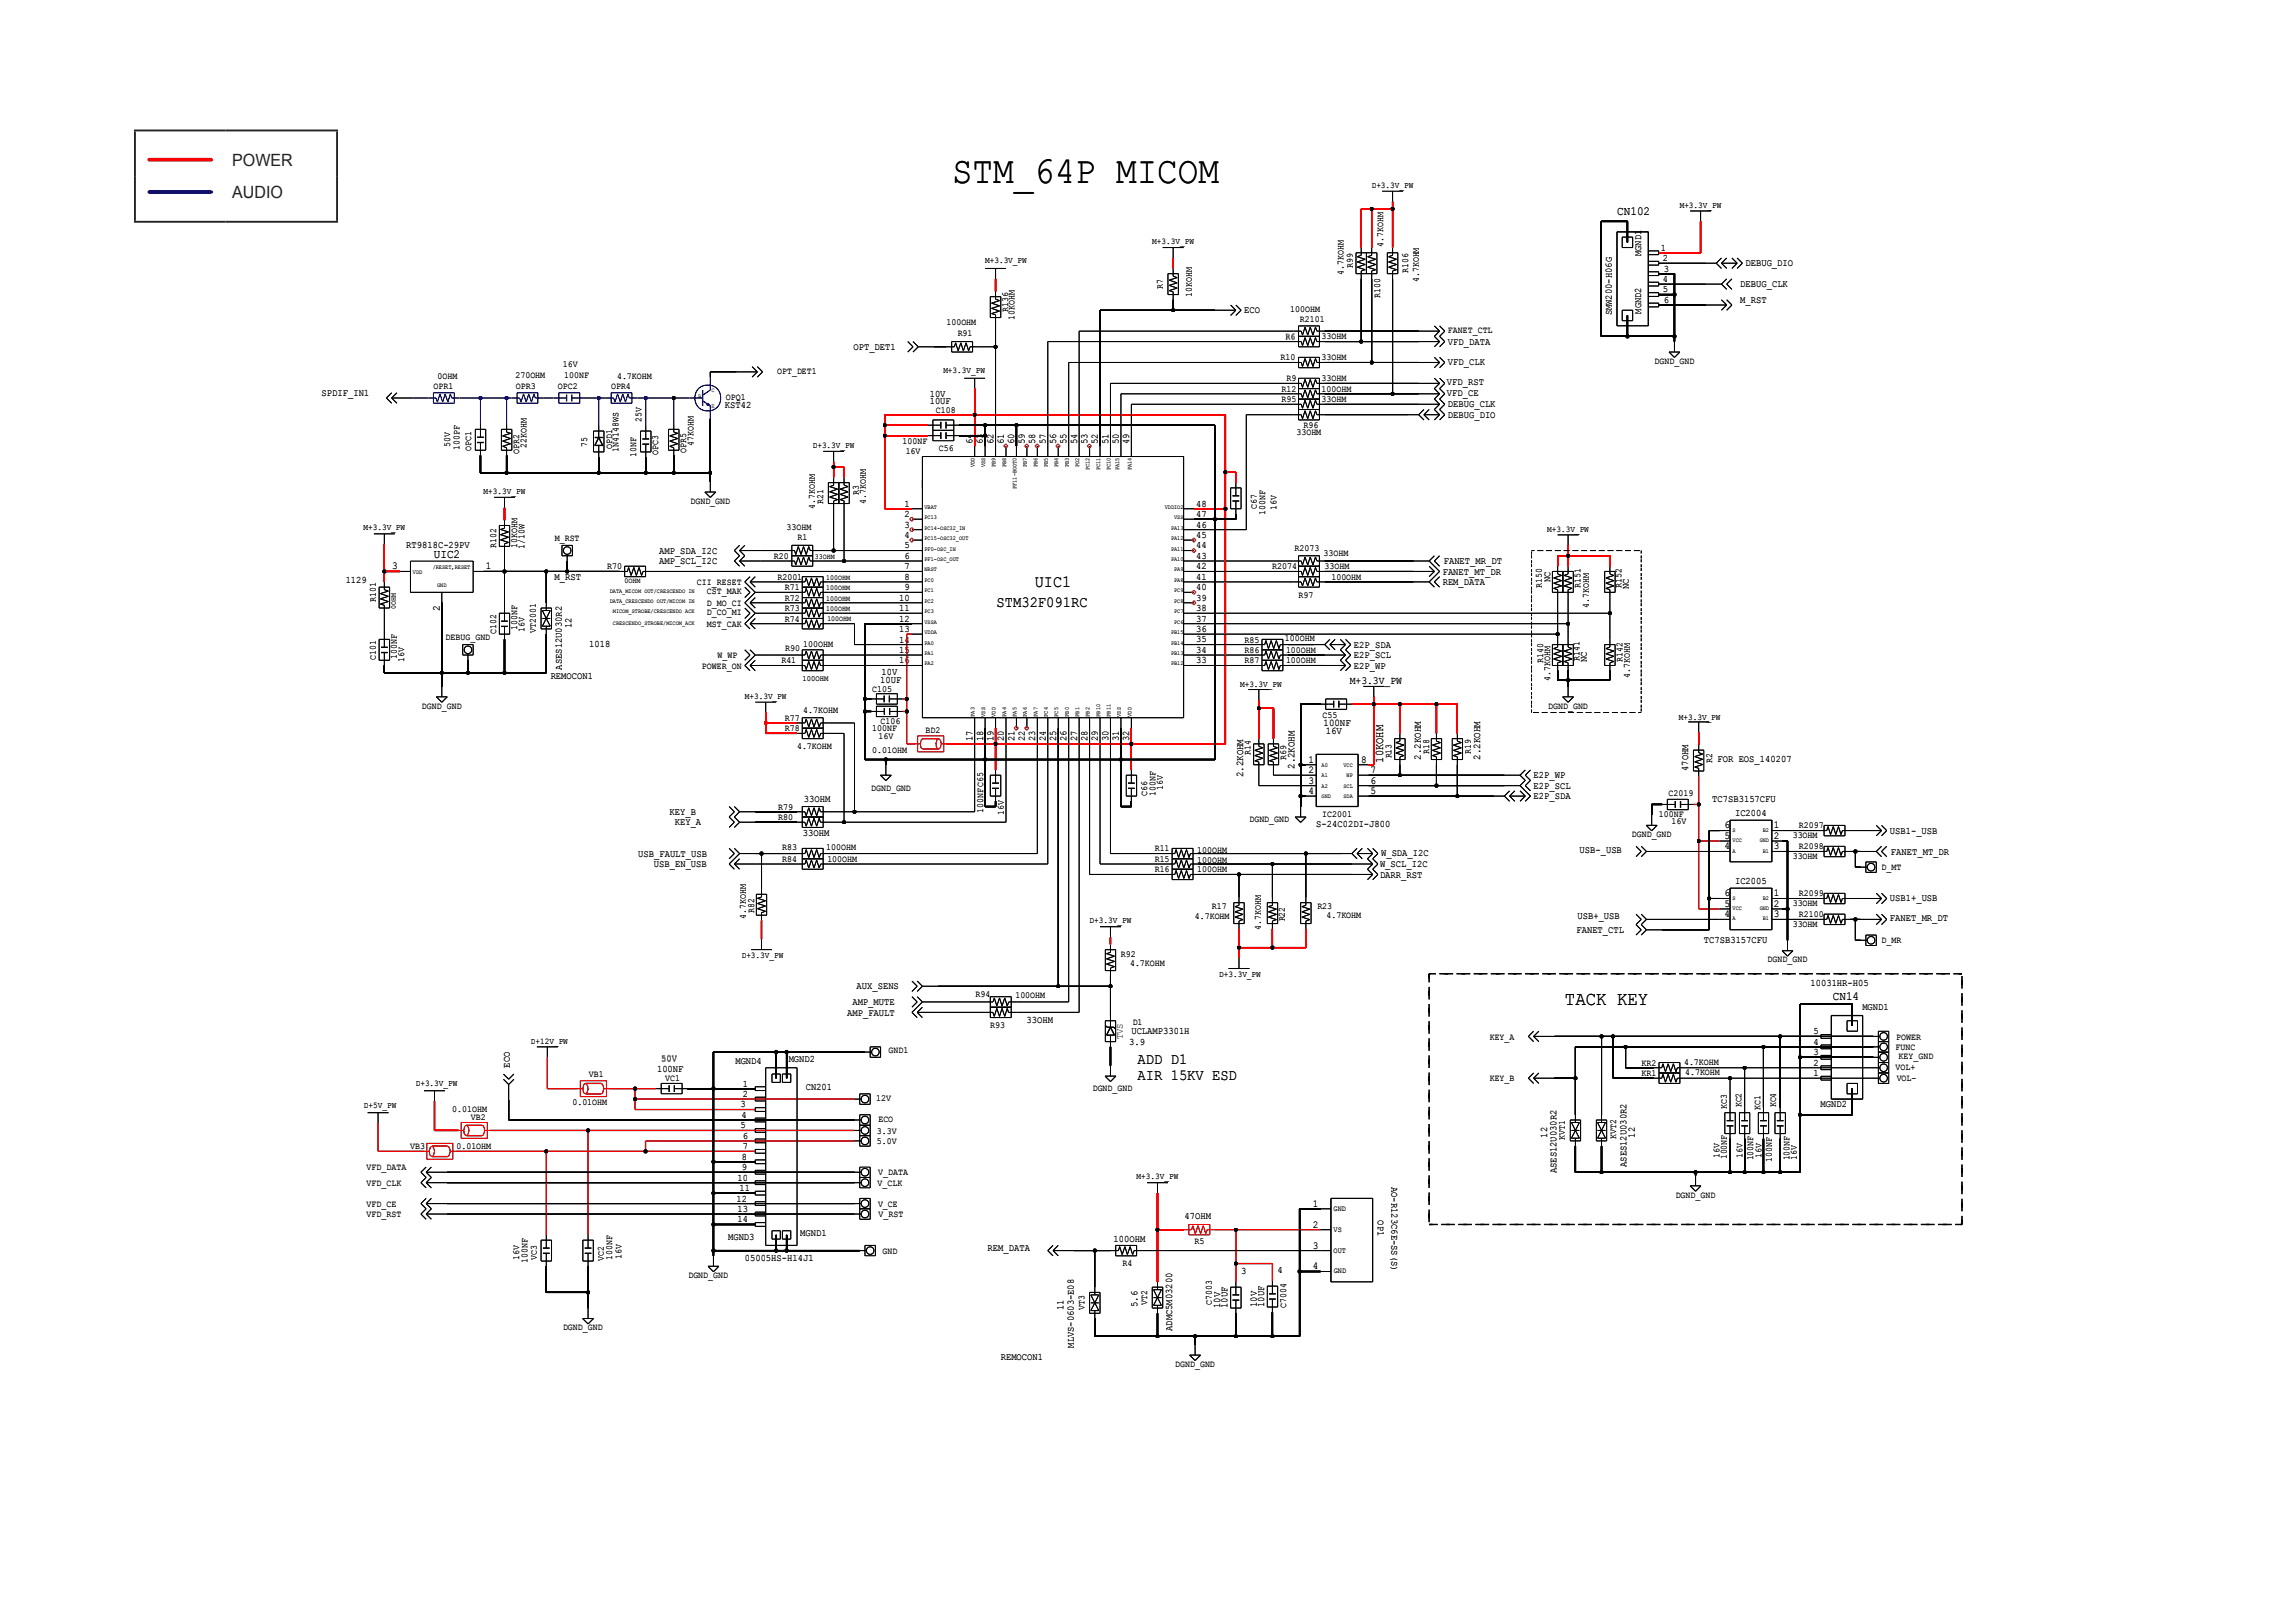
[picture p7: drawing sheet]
<svg xmlns="http://www.w3.org/2000/svg" width="420mm" height="297mm" viewBox="0 0 420 297" stroke-linecap="round" stroke-linejoin="round" font-family="sans-serif">
<defs><g id="words">
<text font-size="7" x="174.2" y="33.4">STM_64P MICOM</text>
<text font-size="3.6" x="286.4" y="183.9">TACK KEY</text>
<g font-size="3.1" fill="#231f20">
<text x="42.5" y="30.4">POWER</text>
<text x="42.5" y="36.3">AUDIO</text>
</g>
<text font-size="3.1" x="189.4" y="107.4">UIC1</text>
<g font-size="2.8">
<text x="182.4" y="111.1">STM32F091RC</text>
<text x="208.2" y="197.7">AIR 15KV ESD</text>
<text x="208.2" y="194.6">ADD D1</text>
</g>
<g font-size="2.3">
<text x="296" y="39.4">CN102</text>
<text x="79.4" y="102.1">UIC2</text>
<text x="335.4" y="183">CN14</text>
</g>
<text font-size="2.2" x="253.1" y="139.6" transform="rotate(-90 253.1 139.6)">10KOHM</text>
<text font-size="2" x="247" y="125.2">M+3.3V_PW</text>
<g font-size="1.9">
<text x="71.8" y="104.2">3</text>
<text x="88.9" y="104.2">1</text>
<text x="80.5" y="111.7" transform="rotate(-90 80.5 111.7)">2</text>
<text x="242.2" y="132.9">100NF</text>
<text x="242.6" y="134.4">16V</text>
<text x="227.5" y="142.2" transform="rotate(-90 227.5 142.2)">2.2KOHM</text>
<text x="236.9" y="140.7" transform="rotate(-90 236.9 140.7)">2.2KOHM</text>
<text x="239.5" y="139.6">1</text>
<text x="239.5" y="141.5">2</text>
<text x="239.5" y="143.4">3</text>
<text x="249.1" y="139.6">8</text>
<text x="250.8" y="143.4">6</text>
<text x="250.8" y="141.5">7</text>
<text x="260" y="139" transform="rotate(-90 260 139)">2.2KOHM</text>
<text x="270.9" y="139" transform="rotate(-90 270.9 139)">2.2KOHM</text>
<text x="239.5" y="145.3">4</text>
<text x="250.8" y="145.3">5</text>
<text x="315.6" y="155.4">4</text>
<text x="315.6" y="153.5">5</text>
<text x="315.6" y="151.6">6</text>
<text x="324.6" y="151.6">1</text>
<text x="324.6" y="153.5">2</text>
<text x="324.6" y="155.4">3</text>
<text x="315.6" y="167.9">4</text>
<text x="315.6" y="165.9">5</text>
<text x="315.6" y="164">6</text>
<text x="324.6" y="164">1</text>
<text x="324.6" y="165.9">2</text>
<text x="324.6" y="167.9">3</text>
<text x="240.2" y="220.8">1</text>
<text x="240.2" y="224.6">2</text>
<text x="240.2" y="228.5">3</text>
<text x="240.2" y="232.3">4</text>
</g>
<g font-size="1.8">
<text x="300.3" y="46.9" transform="rotate(-90 300.3 46.9)">MGND1</text>
<text x="303.9" y="45.9">1</text>
<text x="304.3" y="47.8">2</text>
<text x="304.3" y="51.6">4</text>
<text x="304.3" y="53.5">5</text>
<text x="304.5" y="49.7">3</text>
<text x="318.5" y="52.6">DEBUG_CLK</text>
<text x="319.4" y="48.7">DEBUG_DIO</text>
<text x="227.7" y="57.3">ECO</text>
<text x="295" y="57.7" transform="rotate(-90 295 57.7)">SMW200-H06G</text>
<text x="300.3" y="57.4" transform="rotate(-90 300.3 57.4)">MGND2</text>
<text x="304.5" y="55.4">6</text>
<text x="318.5" y="55.4">M_RST</text>
<text x="156.2" y="64">OPT_DET1</text>
<text x="265" y="63.1">VFD_DATA</text>
<text x="264.8" y="70.5">VFD_RST</text>
<text x="265" y="66.7">VFD_CLK</text>
<text x="58.9" y="72.5">SPDIF_IN1</text>
<text x="132.7" y="74.7">KST42</text>
<text x="170.1" y="74">10UF</text>
<text x="170.1" y="72.6">10V</text>
<text x="264.8" y="72.5">VFD_CE</text>
<text x="265" y="76.5">DEBUG_DIO</text>
<text x="265" y="74.6">DEBUG_CLK</text>
<text x="178" y="81.2" transform="rotate(-90 178 81.2)">64</text>
<text x="179.9" y="81.2" transform="rotate(-90 179.9 81.2)">63</text>
<text x="181.8" y="81.2" transform="rotate(-90 181.8 81.2)">62</text>
<text x="183.7" y="81.2" transform="rotate(-90 183.7 81.2)">61</text>
<text x="185.6" y="81.2" transform="rotate(-90 185.6 81.2)">60</text>
<text x="187.5" y="81.2" transform="rotate(-90 187.5 81.2)">59</text>
<text x="189.5" y="81.2" transform="rotate(-90 189.5 81.2)">58</text>
<text x="191.4" y="81.2" transform="rotate(-90 191.4 81.2)">57</text>
<text x="193.3" y="81.2" transform="rotate(-90 193.3 81.2)">56</text>
<text x="195.2" y="81.2" transform="rotate(-90 195.2 81.2)">55</text>
<text x="197.1" y="81.2" transform="rotate(-90 197.1 81.2)">54</text>
<text x="199" y="81.2" transform="rotate(-90 199 81.2)">53</text>
<text x="200.9" y="81.2" transform="rotate(-90 200.9 81.2)">52</text>
<text x="202.8" y="81.2" transform="rotate(-90 202.8 81.2)">51</text>
<text x="204.8" y="81.2" transform="rotate(-90 204.8 81.2)">50</text>
<text x="206.7" y="81.2" transform="rotate(-90 206.7 81.2)">49</text>
<text x="165.5" y="92.7">1</text>
<text x="165.5" y="94.6">2</text>
<text x="218.9" y="94.6">47</text>
<text x="218.9" y="92.7">48</text>
<text x="74.4" y="100.4">RT9818C-29PV</text>
<text x="120.6" y="101.3">AMP_SDA_I2C</text>
<text x="165.5" y="96.5">3</text>
<text x="165.5" y="98.5">4</text>
<text x="165.5" y="100.4">5</text>
<text x="218.9" y="100.4">44</text>
<text x="218.9" y="98.4">45</text>
<text x="218.9" y="96.5">46</text>
<text x="63.3" y="106.7">1129</text>
<text x="101.5" y="106.1">M_RST</text>
<text x="120.6" y="103.2">AMP_SCL_I2C</text>
<text x="165.5" y="102.3">6</text>
<text x="165.5" y="104.2">7</text>
<text x="165.5" y="106.1">8</text>
<text x="218.9" y="106.1">41</text>
<text x="218.9" y="104.2">42</text>
<text x="218.9" y="102.3">43</text>
<text x="264" y="105.1">FANET_MT_DR</text>
<text x="264" y="107.1">REM_DATA</text>
<text x="264.2" y="103.2">FANET_MR_DT</text>
<text x="283.7" y="106.5" transform="rotate(-90 283.7 106.5)">NC</text>
<text x="298.1" y="107.8" transform="rotate(-90 298.1 107.8)">NC</text>
<text x="164.6" y="109.9">10</text>
<text x="164.6" y="111.8">11</text>
<text x="164.6" y="113.8">12</text>
<text x="165.5" y="108">9</text>
<text x="218.9" y="113.7">37</text>
<text x="218.9" y="111.8">38</text>
<text x="218.9" y="109.9">39</text>
<text x="218.9" y="108">40</text>
<text x="104.6" y="114.9" transform="rotate(-90 104.6 114.9)">12</text>
<text x="107.8" y="118.3">1018</text>
<text x="164.6" y="115.7">13</text>
<text x="164.6" y="117.6">14</text>
<text x="164.6" y="119.5">15</text>
<text x="218.9" y="119.5">34</text>
<text x="218.9" y="117.6">35</text>
<text x="218.9" y="115.7">36</text>
<text x="247.8" y="118.5">E2P_SDA</text>
<text x="100.8" y="124.3">REMOCON1</text>
<text x="102.8" y="122.5" transform="rotate(-90 102.8 122.5)">ASES12U030R2</text>
<text x="161.1" y="125">10UF</text>
<text x="161.3" y="123.5">10V</text>
<text x="164.6" y="121.4">16</text>
<text x="218.9" y="121.4">33</text>
<text x="247.8" y="122.4">E2P_WP</text>
<text x="247.8" y="120.4">E2P_SCL</text>
<text x="290.4" y="121.2" transform="rotate(-90 290.4 121.2)">NC</text>
<text x="178" y="135.6" transform="rotate(-90 178 135.6)">17</text>
<text x="179.9" y="135.6" transform="rotate(-90 179.9 135.6)">18</text>
<text x="181.8" y="135.6" transform="rotate(-90 181.8 135.6)">19</text>
<text x="183.7" y="135.6" transform="rotate(-90 183.7 135.6)">20</text>
<text x="185.6" y="135.6" transform="rotate(-90 185.6 135.6)">21</text>
<text x="187.5" y="135.6" transform="rotate(-90 187.5 135.6)">22</text>
<text x="189.5" y="135.6" transform="rotate(-90 189.5 135.6)">23</text>
<text x="191.4" y="135.6" transform="rotate(-90 191.4 135.6)">24</text>
<text x="193.3" y="135.6" transform="rotate(-90 193.3 135.6)">25</text>
<text x="195.2" y="135.6" transform="rotate(-90 195.2 135.6)">26</text>
<text x="197.1" y="135.6" transform="rotate(-90 197.1 135.6)">27</text>
<text x="199" y="135.6" transform="rotate(-90 199 135.6)">28</text>
<text x="200.9" y="135.6" transform="rotate(-90 200.9 135.6)">29</text>
<text x="202.8" y="135.6" transform="rotate(-90 202.8 135.6)">30</text>
<text x="204.8" y="135.6" transform="rotate(-90 204.8 135.6)">31</text>
<text x="206.7" y="135.6" transform="rotate(-90 206.7 135.6)">32</text>
<text x="280.7" y="142.4">E2P_WP</text>
<text x="309" y="141.1" transform="rotate(-90 309 141.1)">47OHM</text>
<text x="314.3" y="139.4">FOR EOS_140207</text>
<text x="122.5" y="149.1">KEY_B</text>
<text x="147.1" y="146.8">33OHM</text>
<text x="280.7" y="146.3">E2P_SDA</text>
<text x="280.7" y="144.3">E2P_SCL</text>
<text x="313.4" y="146.8">TC7SB3157CFU</text>
<text x="317.5" y="149.4">IC2004</text>
<text x="123.5" y="151">KEY_A</text>
<text x="146.9" y="152.9">33OHM</text>
<text x="240.9" y="151.4">S-24C02DI-J800</text>
<text x="345.9" y="152.6">USB1-_USB</text>
<text x="116.8" y="156.8">USB_FAULT_USB</text>
<text x="119.7" y="158.7">USB_EN_USB</text>
<text x="252.6" y="158.7">W_SCL_I2C</text>
<text x="252.6" y="160.6">DARR_RST</text>
<text x="252.7" y="156.6">W_SDA_I2C</text>
<text x="289.1" y="156">USB-_USB</text>
<text x="317.5" y="161.8">IC2005</text>
<text x="346.1" y="156.4">FANET_MT_DR</text>
<text x="345.9" y="164.8">USB1+_USB</text>
<text x="288.5" y="170.7">FANET_CTL</text>
<text x="288.7" y="168.2">USB+_USB</text>
<text x="311.8" y="172.6">TC7SB3157CFU</text>
<text x="345.9" y="168.6">FANET_MR_DT</text>
<text x="155" y="185.8">AMP_FAULT</text>
<text x="156" y="183.9">AMP_MUTE</text>
<text x="156.8" y="181.1">AUX_SENS</text>
<text x="331.3" y="180.5">10031HR-H05</text>
<text x="340.8" y="184.9">MGND1</text>
<text x="187.9" y="187.2">33OHM</text>
<text x="205.5" y="190.2" transform="rotate(-90 205.5 190.2)">TVS</text>
<text x="206.7" y="191.2">3.9</text>
<text x="207" y="189.3">UCLAMP3301H</text>
<text x="331.9" y="191.2">4</text>
<text x="331.9" y="189.3">5</text>
<text x="93.3" y="195.4" transform="rotate(-90 93.3 195.4)">ECO</text>
<text x="120.2" y="196.2">100NF</text>
<text x="121" y="194.2">50V</text>
<text x="134.6" y="194.6">MGND4</text>
<text x="144.3" y="194.3">MGND2</text>
<text x="331.9" y="196.9">1</text>
<text x="331.9" y="195">2</text>
<text x="331.9" y="193.1">3</text>
<text x="135.5" y="202.7">3</text>
<text x="135.9" y="198.8">1</text>
<text x="135.9" y="200.7">2</text>
<text x="147.5" y="199.4">CN201</text>
<text x="333.2" y="202.7">MGND2</text>
<text x="135.5" y="206.5">5</text>
<text x="135.7" y="204.6">4</text>
<text x="135.9" y="208.4">6</text>
<text x="283.1" y="208.2" transform="rotate(-90 283.1 208.2)">12</text>
<text x="299.2" y="208.2" transform="rotate(-90 299.2 208.2)">12</text>
<text x="135.7" y="212.2">8</text>
<text x="135.7" y="214.1">9</text>
<text x="135.9" y="210.3">7</text>
<text x="284.9" y="214.7" transform="rotate(-90 284.9 214.7)">ASES12U030R2</text>
<text x="297.7" y="213.6" transform="rotate(-90 297.7 213.6)">ASES12U030R2</text>
<text x="134.8" y="219.9">12</text>
<text x="135" y="216">10</text>
<text x="135" y="221.8">13</text>
<text x="135.3" y="218">11</text>
<text x="254.7" y="217.2" transform="rotate(90 254.7 217.2)">AO-R123C6E-SS(S)</text>
<text x="133.2" y="226.9">MGND3</text>
<text x="135" y="223.7">14</text>
<text x="146.4" y="226.2">MGND1</text>
<text x="203.8" y="227.3">100OHM</text>
<text x="216.8" y="223.1">47OHM</text>
<text x="252.2" y="223.3" transform="rotate(90 252.2 223.3)">OP1</text>
<text x="136.3" y="230.8">05005HS-H14J1</text>
<text x="180.7" y="228.9">REM_DATA</text>
<text x="227.1" y="233.1">3</text>
<text x="233.8" y="232.9">4</text>
<text x="194.6" y="239.8" transform="rotate(-90 194.6 239.8)">11</text>
<text x="208.2" y="239.2" transform="rotate(-90 208.2 239.2)">5.6</text>
<text x="223.3" y="239.4" transform="rotate(-90 223.3 239.4)">10V</text>
<text x="224.6" y="239.4" transform="rotate(-90 224.6 239.4)">10UF</text>
<text x="230" y="239.2" transform="rotate(-90 230 239.2)">10V</text>
<text x="231.3" y="239.2" transform="rotate(-90 231.3 239.2)">10UF</text>
<text x="214.5" y="243.6" transform="rotate(-90 214.5 243.6)">ADMC5M03200</text>
<text x="183.1" y="248.9">REMOCON1</text>
<text x="196.5" y="246.6" transform="rotate(-90 196.5 246.6)">MLVS-0603-E08</text>
</g>
<g font-size="1.7">
<text x="253.1" y="45.2" transform="rotate(-90 253.1 45.2)">4.7KOHM</text>
<text x="212.8" y="52.9" transform="rotate(-90 212.8 52.9)">R7</text>
<text x="245.9" y="50.3" transform="rotate(-90 245.9 50.3)">4.7KOHM</text>
<text x="247.6" y="49" transform="rotate(-90 247.6 49)">R99</text>
<text x="257.7" y="49.9" transform="rotate(-90 257.7 49.9)">R106</text>
<text x="259.6" y="51.7" transform="rotate(-90 259.6 51.7)">4.7KOHM</text>
<text x="173.2" y="59.4">100OHM</text>
<text x="184.5" y="57" transform="rotate(-90 184.5 57)">R136</text>
<text x="185.6" y="58.5" transform="rotate(-90 185.6 58.5)">10KOHM</text>
<text x="218.1" y="54.3" transform="rotate(-90 218.1 54.3)">10KOHM</text>
<text x="236.1" y="57.2">100OHM</text>
<text x="237.9" y="58.9">R2101</text>
<text x="252.6" y="54.5" transform="rotate(-90 252.6 54.5)">R100</text>
<text x="175.3" y="61.6">R91</text>
<text x="234.3" y="66">R10</text>
<text x="235.2" y="62.1">R6</text>
<text x="241.8" y="65.9">33OHM</text>
<text x="241.8" y="62.1">33OHM</text>
<text x="265" y="61">FANET_CTL</text>
<text x="79.3" y="71.1">OPR1</text>
<text x="80.1" y="69.4">0OHM</text>
<text x="94.3" y="69.2">270OHM</text>
<text x="94.4" y="71.1">OPR3</text>
<text x="102.1" y="71.1">OPC2</text>
<text x="103" y="67.1">16V</text>
<text x="103.3" y="69.2">100NF</text>
<text x="111.8" y="71.1">OPR4</text>
<text x="112.9" y="69.4">4.7KOHM</text>
<text x="142.2" y="68.4">OPT_DET1</text>
<text x="234.5" y="71.7">R12</text>
<text x="235.4" y="69.8">R9</text>
<text x="241.8" y="71.7">100OHM</text>
<text x="241.8" y="69.8">33OHM</text>
<text x="302.8" y="66.6">DGND_GND</text>
<text x="117.4" y="77.3" transform="rotate(-90 117.4 77.3)">25V</text>
<text x="132.9" y="73.2">OPQ1</text>
<text x="171.3" y="75.5">C108</text>
<text x="234.5" y="73.6">R95</text>
<text x="241.8" y="73.6">33OHM</text>
<text x="82.4" y="81.9" transform="rotate(-90 82.4 81.9)">50V</text>
<text x="84.1" y="82.3" transform="rotate(-90 84.1 82.3)">100PF</text>
<text x="86.2" y="82.6" transform="rotate(-90 86.2 82.6)">OPC1</text>
<text x="95" y="83.1" transform="rotate(-90 95 83.1)">OPR2</text>
<text x="96.3" y="81.9" transform="rotate(-90 96.3 81.9)">22KOHM</text>
<text x="107.4" y="81.7" transform="rotate(-90 107.4 81.7)">75</text>
<text x="112.1" y="82.2" transform="rotate(-90 112.1 82.2)">OPD1</text>
<text x="113.2" y="82.7" transform="rotate(-90 113.2 82.7)">1N4148WS</text>
<text x="116.4" y="83.5" transform="rotate(-90 116.4 83.5)">10NF</text>
<text x="120.5" y="83.3" transform="rotate(-90 120.5 83.3)">OPC3</text>
<text x="125.6" y="82.9" transform="rotate(-90 125.6 82.9)">OPR5</text>
<text x="126.9" y="81.5" transform="rotate(-90 126.9 81.5)">47KOHM</text>
<text x="165.2" y="81.2">100NF</text>
<text x="165.7" y="83.2">16V</text>
<text x="171.8" y="82.6">C56</text>
<text x="237.3" y="79.5">33OHM</text>
<text x="238.5" y="78.4">R96</text>
<text x="126.4" y="92.2">DGND_GND</text>
<text x="149.1" y="93.2" transform="rotate(-90 149.1 93.2)">4.7KOHM</text>
<text x="150.6" y="92.1" transform="rotate(-90 150.6 92.1)">R21</text>
<text x="157.1" y="90.5" transform="rotate(-90 157.1 90.5)">R3</text>
<text x="158.5" y="92.1" transform="rotate(-90 158.5 92.1)">4.7KOHM</text>
<text x="230" y="93.1" transform="rotate(-90 230 93.1)">C67</text>
<text x="231.5" y="94.2" transform="rotate(-90 231.5 94.2)">100NF</text>
<text x="233.6" y="93.3" transform="rotate(-90 233.6 93.3)">16V</text>
<text x="90.8" y="100.3" transform="rotate(-90 90.8 100.3)">R102</text>
<text x="94.6" y="100.3" transform="rotate(-90 94.6 100.3)">10KOHM</text>
<text x="96" y="100.5" transform="rotate(-90 96 100.5)">1/10W</text>
<text x="101.5" y="98.9">M_RST</text>
<text x="144" y="96.9">33OHM</text>
<text x="146" y="98.8">R1</text>
<text x="236.9" y="100.7">R2073</text>
<text x="242.2" y="101.7">33OHM</text>
<text x="111.1" y="104.2">R70</text>
<text x="127.6" y="107.1">CII_RESET</text>
<text x="141.6" y="102.3">R20</text>
<text x="142.3" y="106.1">R2001</text>
<text x="232.8" y="104.2">R2074</text>
<text x="242.4" y="104.2">33OHM</text>
<text x="243.7" y="106.1">100OHM</text>
<text x="282.2" y="107.5" transform="rotate(-90 282.2 107.5)">R150</text>
<text x="289.3" y="107.6" transform="rotate(-90 289.3 107.6)">R151</text>
<text x="296.7" y="107.6" transform="rotate(-90 296.7 107.6)">R152</text>
<text x="68.8" y="110.2" transform="rotate(-90 68.8 110.2)">R101</text>
<text x="129.4" y="112.6">D_CO_MI</text>
<text x="129.4" y="110.9">D_MO_CI</text>
<text x="129.4" y="108.8">CST_MAK</text>
<text x="143.6" y="113.8">R74</text>
<text x="143.6" y="111.8">R73</text>
<text x="143.6" y="109.9">R72</text>
<text x="143.6" y="108">R71</text>
<text x="237.6" y="109.4">R97</text>
<text x="290.8" y="111.3" transform="rotate(-90 290.8 111.3)">4.7KOHM</text>
<text x="81.5" y="117.1">DEBUG_GND</text>
<text x="90.8" y="116" transform="rotate(-90 90.8 116)">C102</text>
<text x="94.6" y="115.2" transform="rotate(-90 94.6 115.2)">100NF</text>
<text x="96" y="115.7" transform="rotate(-90 96 115.7)">16V</text>
<text x="98.1" y="115.9" transform="rotate(-90 98.1 115.9)">VT2001</text>
<text x="129.4" y="114.7">MST_CAK</text>
<text x="143.7" y="119.1">R90</text>
<text x="147" y="118.3">100OHM</text>
<text x="227.8" y="119.5">R86</text>
<text x="227.8" y="117.6">R85</text>
<text x="235.2" y="117.4">100OHM</text>
<text x="235.3" y="119.5">100OHM</text>
<text x="68.8" y="120.8" transform="rotate(-90 68.8 120.8)">C101</text>
<text x="72.6" y="120.6" transform="rotate(-90 72.6 120.6)">100NF</text>
<text x="74" y="121.1" transform="rotate(-90 74 121.1)">16V</text>
<text x="128.5" y="122.4">POWER_ON</text>
<text x="131.3" y="120.4">W_WP</text>
<text x="143" y="121.4">R41</text>
<text x="227.8" y="121.4">R87</text>
<text x="235.3" y="121.4">100OHM</text>
<text x="282.4" y="121.3" transform="rotate(-90 282.4 121.3)">R140</text>
<text x="283.7" y="124.6" transform="rotate(-90 283.7 124.6)">4.7KOHM</text>
<text x="289.1" y="121" transform="rotate(-90 289.1 121)">R141</text>
<text x="296.9" y="121.2" transform="rotate(-90 296.9 121.2)">R142</text>
<text x="298.3" y="124.1" transform="rotate(-90 298.3 124.1)">4.7KOHM</text>
<text x="77.2" y="129.7">DGND_GND</text>
<text x="143.6" y="131.9">R77</text>
<text x="147" y="130.4">4.7KOHM</text>
<text x="159.6" y="126.6">C105</text>
<text x="242" y="131.3">C55</text>
<text x="283.3" y="129.7">DGND_GND</text>
<text x="143.6" y="133.8">R78</text>
<text x="145.9" y="137.1">4.7KOHM</text>
<text x="159.6" y="133.8">100NF</text>
<text x="159.6" y="137.8">0.01OHM</text>
<text x="160.8" y="135.2">16V</text>
<text x="161.2" y="132.5">C106</text>
<text x="169.4" y="134.2">BD2</text>
<text x="261.5" y="137.9" transform="rotate(-90 261.5 137.9)">R18</text>
<text x="269.2" y="137.9" transform="rotate(-90 269.2 137.9)">R19</text>
<text x="228.8" y="138.2" transform="rotate(-90 228.8 138.2)">R14</text>
<text x="235.3" y="139" transform="rotate(-90 235.3 139)">R69</text>
<text x="254.7" y="138.8" transform="rotate(-90 254.7 138.8)">R13</text>
<text x="313.4" y="139.5" transform="rotate(-90 313.4 139.5)">R2</text>
<text x="142.4" y="148.2">R79</text>
<text x="159.4" y="144.7">DGND_GND</text>
<text x="179.9" y="148.7" transform="rotate(-90 179.9 148.7)">100NFC65</text>
<text x="183.7" y="149.2" transform="rotate(-90 183.7 149.2)">16V</text>
<text x="209.9" y="145.7" transform="rotate(-90 209.9 145.7)">C66</text>
<text x="211.4" y="145.6" transform="rotate(-90 211.4 145.6)">100NF</text>
<text x="212.8" y="144.6" transform="rotate(-90 212.8 144.6)">16V</text>
<text x="242" y="149.6">IC2001</text>
<text x="303.6" y="149.5">100NF</text>
<text x="305.4" y="145.7">C2019</text>
<text x="142.4" y="150.1">R80</text>
<text x="143.1" y="155.6">R83</text>
<text x="151.2" y="155.6">100OHM</text>
<text x="211.3" y="155.8">R11</text>
<text x="228.7" y="150.5">DGND_GND</text>
<text x="298.6" y="153.2">DGND_GND</text>
<text x="305.9" y="150.8">16V</text>
<text x="328.1" y="153.3">33OHM</text>
<text x="329.2" y="155.4">R2098</text>
<text x="329.2" y="151.6">R2097</text>
<text x="143.1" y="157.7">R84</text>
<text x="151.4" y="157.7">100OHM</text>
<text x="211.3" y="157.7">R15</text>
<text x="211.3" y="159.6">R16</text>
<text x="219.1" y="156">100OHM</text>
<text x="219.1" y="157.9">100OHM</text>
<text x="219.1" y="159.6">100OHM</text>
<text x="328.1" y="157.2">33OHM</text>
<text x="344.3" y="159.3">D_MT</text>
<text x="138" y="167.1" transform="rotate(-90 138 167.1)">R82</text>
<text x="221.8" y="166.3">R17</text>
<text x="241.1" y="166.3">R23</text>
<text x="328.1" y="165.8">33OHM</text>
<text x="329.2" y="167.9">R2100</text>
<text x="329.2" y="164">R2099</text>
<text x="136.5" y="168.1" transform="rotate(-90 136.5 168.1)">4.7KOHM</text>
<text x="218.7" y="168.2">4.7KOHM</text>
<text x="230.8" y="170.2" transform="rotate(-90 230.8 170.2)">4.7KOHM</text>
<text x="235.2" y="168.6" transform="rotate(-90 235.2 168.6)">R22</text>
<text x="242.8" y="168.1">4.7KOHM</text>
<text x="328.1" y="169.6">33OHM</text>
<text x="344.3" y="172.6">D_MR</text>
<text x="205.1" y="175.1">R92</text>
<text x="206.8" y="176.8">4.7KOHM</text>
<text x="323.5" y="176.1">DGND_GND</text>
<text x="178.5" y="182.4">R94</text>
<text x="185.8" y="182.6">100OHM</text>
<text x="181.2" y="188.1">R93</text>
<text x="207.3" y="187.6">D1</text>
<text x="272.6" y="190.2">KEY_A</text>
<text x="347" y="190.2">POWER</text>
<text x="107.8" y="197.1">VB1</text>
<text x="121.7" y="197.9">VC1</text>
<text x="162.6" y="192.7">GND1</text>
<text x="272.6" y="197.9">KEY_B</text>
<text x="300.4" y="196.9">KR1</text>
<text x="300.4" y="195">KR2</text>
<text x="308.2" y="194.8">4.7KOHM</text>
<text x="308.4" y="196.7">4.7KOHM</text>
<text x="346.9" y="195.8">VOL+</text>
<text x="346.9" y="192.1">FUNC</text>
<text x="347.1" y="197.9">VOL-</text>
<text x="347.5" y="193.9">KEY_GND</text>
<text x="82.8" y="203.4">0.01OHM</text>
<text x="104.8" y="202.3">0.01OHM</text>
<text x="160.4" y="201.5">12V</text>
<text x="200" y="199.6">DGND_GND</text>
<text x="316" y="202.9" transform="rotate(-90 316 202.9)">KC3</text>
<text x="318.7" y="202.7" transform="rotate(-90 318.7 202.7)">KC2</text>
<text x="322.2" y="203" transform="rotate(-90 322.2 203)">KC1</text>
<text x="325" y="202.7" transform="rotate(-90 325 202.7)">KC4</text>
<text x="86.2" y="205">VB2</text>
<text x="160.5" y="209.4">5.0V</text>
<text x="160.5" y="207.4">3.3V</text>
<text x="160.8" y="205.3">ECO</text>
<text x="286.4" y="208.6" transform="rotate(-90 286.4 208.6)">KVT1</text>
<text x="295.8" y="208.5" transform="rotate(-90 295.8 208.5)">KVT2</text>
<text x="67.1" y="214.1">VFD_DATA</text>
<text x="75.1" y="210.3">VB3</text>
<text x="83.5" y="210.3">0.01OHM</text>
<text x="160.7" y="215.1">V_DATA</text>
<text x="314.7" y="211.9" transform="rotate(-90 314.7 211.9)">16V</text>
<text x="316" y="212.2" transform="rotate(-90 316 212.2)">100NF</text>
<text x="318.9" y="211.9" transform="rotate(-90 318.9 211.9)">16V</text>
<text x="320.8" y="212.4" transform="rotate(-90 320.8 212.4)">100NF</text>
<text x="322.3" y="211.9" transform="rotate(-90 322.3 211.9)">16V</text>
<text x="324.3" y="212.6" transform="rotate(-90 324.3 212.6)">100NF</text>
<text x="327.5" y="212.4" transform="rotate(-90 327.5 212.4)">100NF</text>
<text x="328.8" y="212.3" transform="rotate(-90 328.8 212.3)">16V</text>
<text x="67.1" y="220.8">VFD_CE</text>
<text x="67.1" y="217">VFD_CLK</text>
<text x="160.6" y="217">V_CLK</text>
<text x="160.7" y="220.8">V_CE</text>
<text x="306.7" y="219.1">DGND_GND</text>
<text x="67.1" y="222.7">VFD_RST</text>
<text x="160.8" y="222.7">V_RST</text>
<text x="218.6" y="227.7">R5</text>
<text x="95" y="230.6" transform="rotate(-90 95 230.6)">16V</text>
<text x="96.5" y="231.1" transform="rotate(-90 96.5 231.1)">100NF</text>
<text x="98.3" y="230.6" transform="rotate(-90 98.3 230.6)">VC3</text>
<text x="110.5" y="230.8" transform="rotate(-90 110.5 230.8)">VC2</text>
<text x="112" y="230.5" transform="rotate(-90 112 230.5)">100NF</text>
<text x="113.7" y="230.4" transform="rotate(-90 113.7 230.4)">16V</text>
<text x="126" y="233.9">DGND_GND</text>
<text x="161.5" y="229.4">GND</text>
<text x="205.4" y="231.7">R4</text>
<text x="198.4" y="239.7" transform="rotate(-90 198.4 239.7)">VT3</text>
<text x="209.9" y="238.8" transform="rotate(-90 209.9 238.8)">VT2</text>
<text x="221.8" y="238.8" transform="rotate(-90 221.8 238.8)">C7003</text>
<text x="235.3" y="239.3" transform="rotate(-90 235.3 239.3)">C7004</text>
<text x="103" y="243.4">DGND_GND</text>
<text x="215.1" y="250.1">DGND_GND</text>
</g>
<g font-size="1.6">
<text x="251" y="34.4">D+3.3V_PW</text>
<text x="307.4" y="38">M+3.3V_PW</text>
<text x="210.9" y="44.7">M+3.3V_PW</text>
<text x="180.3" y="48.2">M+3.3V_PW</text>
<text x="172.6" y="68.2">M+3.3V_PW</text>
<text x="148.7" y="82">D+3.3V_PW</text>
<text x="88.5" y="90.4">M+3.3V_PW</text>
<text x="66.5" y="97.1">M+3.3V_PW</text>
<text x="283.2" y="97.3">M+3.3V_PW</text>
<text x="226.9" y="125.8">M+3.3V_PW</text>
<text x="136.3" y="127.9">M+3.3V_PW</text>
<text x="307.2" y="131.7">M+3.3V_PW</text>
<text x="199.4" y="169">D+3.3V_PW</text>
<text x="135.7" y="175.3">D+3.3V_PW</text>
<text x="223.1" y="178.8">D+3.3V_PW</text>
<text x="97.2" y="191">D+12V_PW</text>
<text x="66.6" y="202.8">D+5V_PW</text>
<text x="76.1" y="198.8">D+3.3V_PW</text>
<text x="208" y="215.8">M+3.3V_PW</text>
</g>
<text font-size="1.5" x="146.9" y="124.6">100OHM</text>
<g font-size="1.4">
<text x="114.3" y="106.7">0OHM</text>
<text x="149.1" y="102.3">33OHM</text>
<text x="151.2" y="106.1">100OHM</text>
<text x="72.4" y="111.5" transform="rotate(-90 72.4 111.5)">0OHM</text>
<text x="151.2" y="111.8">100OHM</text>
<text x="151.2" y="109.9">100OHM</text>
<text x="151.2" y="108">100OHM</text>
<text x="151.4" y="113.6">100OHM</text>
<text x="244.1" y="221.6">GND</text>
<text x="244.1" y="225.4">VS</text>
<text x="244.1" y="229.2">OUT</text>
<text x="244.1" y="233">GND</text>
</g>
<g font-size="1.1">
<text x="130.2" y="71.8">C</text>
<text x="127.8" y="72.8">B</text>
<text x="130.2" y="74.7">E</text>
<text x="178.4" y="85.5" transform="rotate(-90 178.4 85.5)">VDD</text>
<text x="180.3" y="85.5" transform="rotate(-90 180.3 85.5)">VSS</text>
<text x="182.2" y="85.5" transform="rotate(-90 182.2 85.5)">PB9</text>
<text x="184.1" y="85.5" transform="rotate(-90 184.1 85.5)">PB8</text>
<text x="186" y="89.5" transform="rotate(-90 186 89.5)">PF11-BOOT0</text>
<text x="187.9" y="85.5" transform="rotate(-90 187.9 85.5)">PB7</text>
<text x="189.8" y="85.5" transform="rotate(-90 189.8 85.5)">PB6</text>
<text x="191.8" y="85.5" transform="rotate(-90 191.8 85.5)">PB5</text>
<text x="193.7" y="85.5" transform="rotate(-90 193.7 85.5)">PB4</text>
<text x="195.6" y="85.5" transform="rotate(-90 195.6 85.5)">PB3</text>
<text x="197.5" y="85.5" transform="rotate(-90 197.5 85.5)">PD2</text>
<text x="199.4" y="86" transform="rotate(-90 199.4 86)">PC12</text>
<text x="201.3" y="86" transform="rotate(-90 201.3 86)">PC11</text>
<text x="203.2" y="86" transform="rotate(-90 203.2 86)">PC10</text>
<text x="204.8" y="86" transform="rotate(-90 204.8 86)">PA15</text>
<text x="207" y="86" transform="rotate(-90 207 86)">PA14</text>
<text x="169.2" y="95">PC13</text>
<text x="169.2" y="93.1">VBAT</text>
<text x="213.2" y="93.1">VDDIO2</text>
<text x="214.9" y="95">VSS</text>
<text x="169.2" y="100.7">PF0-OSC_IN</text>
<text x="169.2" y="98.8">PC15-OSC32_OUT</text>
<text x="169.2" y="96.9">PC14-OSC32_IN</text>
<text x="214.3" y="96.9">PA13</text>
<text x="214.3" y="98.8">PA12</text>
<text x="214.3" y="100.7">PA11</text>
<text x="75.6" y="105.1">VDD</text>
<text x="79.2" y="104.1">/RESET,RESET</text>
<text x="80" y="107.4">GND</text>
<text x="169.2" y="106.5">PC0</text>
<text x="169.2" y="104.6">NRST</text>
<text x="169.2" y="102.7">PF1-OSC_OUT</text>
<text x="214.3" y="102.7">PA10</text>
<text x="214.9" y="104.6">PA9</text>
<text x="214.9" y="106.5">PA8</text>
<text x="111.6" y="108.6">DATA_MICOM OUT/CRESCENDO IN</text>
<text x="111.6" y="110.3">DATA_CRESCENDO OUT/MICOM IN</text>
<text x="112.2" y="112.2">MICOM_STROBE/CRESCENDO ACK</text>
<text x="169.2" y="112.2">PC3</text>
<text x="169.2" y="110.3">PC2</text>
<text x="169.2" y="108.4">PC1</text>
<text x="214.9" y="108.4">PC9</text>
<text x="214.9" y="110.3">PC8</text>
<text x="214.9" y="112.2">PC7</text>
<text x="112.2" y="114.3">CRESCENDO_STROBE/MICOM_ACK</text>
<text x="169.2" y="118">PA0</text>
<text x="169.2" y="116">VDDA</text>
<text x="169.2" y="114.1">VSSA</text>
<text x="169.2" y="119.9">PA1</text>
<text x="214.3" y="119.9">PB13</text>
<text x="214.3" y="116">PB15</text>
<text x="214.3" y="118">PB14</text>
<text x="214.9" y="114.1">PC6</text>
<text x="169.2" y="121.8">PA2</text>
<text x="214.3" y="121.8">PB12</text>
<text x="178.4" y="131.1" transform="rotate(-90 178.4 131.1)">PA3</text>
<text x="180.3" y="131.1" transform="rotate(-90 180.3 131.1)">VSS</text>
<text x="182.2" y="131.1" transform="rotate(-90 182.2 131.1)">VDD</text>
<text x="184.1" y="131.1" transform="rotate(-90 184.1 131.1)">PA4</text>
<text x="186" y="131.1" transform="rotate(-90 186 131.1)">PA5</text>
<text x="187.9" y="131.1" transform="rotate(-90 187.9 131.1)">PA6</text>
<text x="189.8" y="131.1" transform="rotate(-90 189.8 131.1)">PA7</text>
<text x="191.8" y="131.1" transform="rotate(-90 191.8 131.1)">PC4</text>
<text x="193.7" y="131.1" transform="rotate(-90 193.7 131.1)">PC5</text>
<text x="195.6" y="131.1" transform="rotate(-90 195.6 131.1)">PB0</text>
<text x="197.5" y="131.1" transform="rotate(-90 197.5 131.1)">PB1</text>
<text x="199.4" y="131.1" transform="rotate(-90 199.4 131.1)">PB2</text>
<text x="201.3" y="131.1" transform="rotate(-90 201.3 131.1)">PB10</text>
<text x="203.2" y="131.1" transform="rotate(-90 203.2 131.1)">PB11</text>
<text x="205.1" y="131.1" transform="rotate(-90 205.1 131.1)">VSS</text>
<text x="207" y="131.1" transform="rotate(-90 207 131.1)">VDD</text>
<text x="241.8" y="142.2">A1</text>
<text x="241.8" y="140.3">A0</text>
<text x="245.9" y="140.3">VCC</text>
<text x="246.4" y="142.2">WP</text>
<text x="241.8" y="146.1">GND</text>
<text x="241.8" y="144.2">A2</text>
<text x="245.9" y="146.1">SDA</text>
<text x="245.9" y="144.2">SCL</text>
<text x="317.1" y="154.1">VCC</text>
<text x="317.1" y="152.2">S</text>
<text x="322" y="154.1">GND</text>
<text x="322.6" y="152.2">B2</text>
<text x="317.1" y="156">A</text>
<text x="322.6" y="156">B1</text>
<text x="317.1" y="166.5">VCC</text>
<text x="317.1" y="164.6">S</text>
<text x="322" y="166.5">GND</text>
<text x="322.6" y="164.6">B2</text>
<text x="317.1" y="168.4">A</text>
<text x="322.6" y="168.4">B1</text>
</g>
</g></defs>
<g fill="none" stroke="#000" stroke-width=".18">
<path d="M252.9 35h3.9zM254.8 35v1.9zM309.3 38.6h3.8zM311.2 38.6v1.9zM180.3 49.1h3.8zM181.2 54.3h1.9zM181.2 54.3v3.8zM181.2 58.1h1.9zM181.5 57.4l.7 .2zM181.5 55.5l1.4-.5zM181.5 56.4l1.4-.4zM181.5 57.4l1.4-.5z"/>
<path d="M181.5 55.5l1.4 .5zM181.5 56.4l1.4 .5zM182.2 54.7l.7 .3zM182.2 59.1v4.4zM182.2 49.1v1.9zM182.2 53.3v1.4zM182.2 57.6v1.5zM183.1 54.3v3.8zM201.3 56.8h13.4zM201.3 56.8v24.8zM212.8 45.3h3.8zM213.7 50.1v3.8z"/>
<path d="M213.7 53.9h2zM213.7 50.1h2zM214 51.3l1.4 .5zM214 52.2l1.4 .5zM214 51.3l1.4-.5zM214 52.2l1.4-.4zM214 53.2l1.4-.5zM214 53.2l.7 .2zM214.7 50.5l.7 .3zM214.7 56.8h7.6zM214.7 54.9v1.9zM214.7 45.3v1.9z"/>
<path d="M214.7 49.1v1.4zM214.7 53.4v1.5zM215.7 50.1v3.8zM222.3 56.8h3.9zM225.2 55.8l1 1zM225.2 57.7l1-.9zM226.2 55.8l.9 1zM226.2 57.7l.9-.9zM237.6 59.6h3.9zM237.6 59.6v2zM238.8 59.9l-.4 1.4zM238.8 59.9l.5 1.4z"/>
<path d="M239.8 59.9l-.5 1.4zM239.8 59.9l.5 1.4zM240.7 59.9l-.4 1.4zM240.7 59.9l.3 .7zM241.5 59.6v2zM248.2 46.3h1.9zM248.2 46.3v3.8zM248.2 50.1h1.9zM248.4 47l1.4 .4zM248.4 47.9l1.4 .5zM248.4 48.9l1.4 .5zM248.4 47l.7-.3z"/>
<path d="M248.4 47.9l1.4-.5zM248.4 48.9l1.4-.5zM249.1 51v11.5zM249.1 45.3v1.4zM249.1 49.6v1.4zM249.1 49.6l.7-.2zM250.1 46.3h1.9zM250.1 46.3v3.8zM250.1 50.1h1.9zM250.3 47l1.5 .4zM250.3 47.9l1.5 .5zM250.3 48.9l1.5 .5z"/>
<path d="M250.3 47l.7-.3zM250.3 47.9l1.5-.5zM250.3 48.9l1.5-.5zM251 51v15.3zM251 45.3v1.4zM251 49.6v1.4zM251 49.6l.8-.2zM252 46.3v3.8zM253.9 46.3h1.9zM253.9 46.3v3.8zM253.9 50.1h1.9zM254.1 47l1.5 .4z"/>
<path d="M254.1 47.9l1.5 .5zM254.1 48.9l1.5 .5zM254.1 47l.7-.3zM254.1 47.9l1.5-.5zM254.1 48.9l1.5-.5zM254.8 51v21.1zM254.8 45.3v1.4zM254.8 49.6v1.4zM254.8 49.6l.8-.2zM255.8 46.3v3.8zM262.5 59.6l1 1zM263.5 59.6l.9 1z"/>
<path d="M295.9 42.4h.1M296.9 58.7h1.9zM296.9 45.3h1.9zM296.9 56.8h1.9zM296.9 56.8v1.9zM296.9 43.4h1.9zM296.9 43.4v1.9zM298.8 56.8v1.9zM298.8 43.4v1.9zM301.7 56.2h1.9zM301.7 54.2h1.9zM301.7 52.3h1.9z"/>
<path d="M301.7 50.4h1.9zM301.7 48.5h1.9zM301.7 46.6h1.9zM301.7 55.5h1.9zM301.7 53.6h1.9zM301.7 51.6h1.9zM301.7 49.7h1.9zM301.7 47.8h1.9zM301.7 45.9h1.9zM303.6 48.2h8.6zM303.6 52h8.6zM303.6 55.8h8.6z"/>
<path d="M303.6 55.5v.7zM303.6 53.6v.6zM303.6 51.6v.7zM303.6 49.7v.7zM303.6 47.8v.7zM303.6 45.9v.7zM312.2 52h2.8zM312.2 55.8h3.8zM312.2 48.2h1.9zM314.1 48.2l.9 .9zM314.1 48.2l.9-1zM315 54.9l1 .9z"/>
<path d="M315 48.2h2.9zM315 56.8l1-1zM315 52l1-1zM315 52l1 .9zM315 48.2l1-1zM315 48.2l1 .9zM316 54.9l1 .9zM316 51l-1 1zM316 56.8l1-1zM316 52l1 .9zM317 47.2l.9 1zM317 51l-1 1z"/>
<path d="M317.9 49.1l1-.9zM317.9 47.2l1 1zM317.9 48.2l-.9 .9zM70.7 72.8l1-.9zM70.7 72.8l1 1zM71.7 72.8l.9 1zM71.7 72.8h3.8zM71.7 72.8l.9-.9zM75.5 72.8h2.9zM78.4 72.8h1.4zM79.3 71.9h3.8zM79.3 71.9v1.9z"/>
<path d="M79.3 73.8h3.8zM79.8 72.8l.3 .8zM80.5 72.1l-.4 1.5zM80.5 72.1l.5 1.5zM81.5 72.1l-.5 1.5zM81.5 72.1l.5 1.5zM82.4 72.1l-.4 1.5zM82.4 72.1l.3 .7zM82.7 72.8h1.4zM83.1 71.9v1.9zM84.1 72.8h3.8zM87 78.6h1.9z"/>
<path d="M87 78.6v3.8zM87.9 72.8h4.8zM87.9 72.8v4.8zM87.9 77.6v1.5zM87.9 79.1v.9zM88.9 78.6v3.8zM91.8 78.6h1.9zM91.8 78.6v3.8zM92 79.8l1.4 .5zM92 79.8l1.4-.5zM92.7 72.8h1zM92.7 72.8v4.8z"/>
<path d="M92.7 77.6v1.5zM92.7 79.1l.7 .2zM93.7 72.8h1.4zM93.7 78.6v3.8zM94.6 73.8h3.8zM94.6 71.9h3.8zM94.6 71.9v1.9zM95.1 72.8l.2 .8zM95.8 72.1l.5 1.5zM95.8 72.1l-.5 1.5zM96.8 72.1l-.5 1.5zM96.8 72.1l.5 1.5z"/>
<path d="M97.7 72.1l-.4 1.5zM97.7 72.1l.2 .7zM97.9 72.8h1.5zM98.4 71.9v1.9zM99.4 72.8h1.9zM101.3 72.8h2.4zM102.3 73.8h3.8zM102.3 71.9h3.8zM102.3 71.9v1.9zM104.6 72.8h1zM105.6 72.8h1.4zM106.1 71.9v1.9z"/>
<path d="M107 72.8h2.6zM108.6 78.9v3.8zM108.6 78.9h1.9zM109.6 72.8h1.3zM109.6 72.8v5.1zM109.6 77.9v2.2zM110.5 78.9v3.8zM110.9 72.8h1.4zM111.8 73.8h3.9zM111.8 71.9h3.9zM111.8 71.9v1.9zM112.3 72.8l.3 .8z"/>
<path d="M113 72.1l-.4 1.5zM113 72.1l.5 1.5zM114 72.1l.5 1.5zM114 72.1l-.5 1.5zM114.9 72.1l-.4 1.5zM114.9 72.1l.3 .7zM115.2 72.8h1.4zM115.7 71.9v1.9zM116.6 72.8h1.6zM117.2 78.9v3.8zM117.2 78.9h1.9zM118.2 72.8h5.1z"/>
<path d="M118.2 72.8v5.1zM118.2 77.9v1.5zM118.2 79.4v.9zM119.1 78.9v3.8zM122.3 78.6h2zM122.3 78.6v3.8zM122.6 79.8l1.4-.5zM122.6 79.8l1.4 .5zM123.3 72.8v4.8zM123.3 77.6v1.5zM123.3 79.1l.7 .2zM123.3 72.8h2.9z"/>
<path d="M124.3 78.6v3.8zM126.2 72.8h2.4zM128.6 72.3l1.4-.9zM128.6 73.3l1.4 1zM130 68.1h4.8zM130 68.1v.9zM130 74.3v2.4zM130 69v2.4zM134.8 68.1h3.8zM137.6 67.1l1 1zM137.6 69l1-.9zM138.6 67.1l1 1z"/>
<path d="M138.6 69l1-.9zM166.1 62.5l1 1zM167.1 62.5l.9 1zM167.1 63.5l-1 .9zM168 63.5h2.9zM168 63.5l-.9 .9zM169.8 79.7h1.4zM169.8 77.8h1.4zM170.7 78.8h3.8zM170.7 76.8h3.8zM170.7 78.8v1.9zM170.7 76.8v2z"/>
<path d="M170.9 63.5h2.3zM171.2 79.7h1zM171.2 77.8h1zM173.1 79.7h2.4zM173.1 77.8h2.4zM173.2 63.5h1.5zM174.2 62.5h3.8zM174.2 64.4h3.8zM174.2 62.5v1.9zM174.5 78.8v1.9zM174.5 76.8v2zM174.9 62.7l-.2 .8z"/>
<path d="M174.9 62.7l.4 1.5zM175.8 62.7l-.5 1.5zM175.8 62.7l.5 1.5zM176.5 69.2h3.8zM176.8 62.7l-.5 1.5zM176.8 62.7l.5 1.5zM177.5 63.5l-.2 .7zM177.5 63.5h1.4zM178 62.5v1.9zM178.4 69.2v1.9zM178.9 63.5h3.3zM182.2 63.5v18.1z"/>
<path d="M191.8 62.5h44.9zM191.8 62.5v19.1zM195.6 66.3v15.3zM195.6 66.3h41.1zM197.5 60.6h39.2zM197.5 60.6v21zM203.2 70.2h33.5zM203.2 70.2v11.4zM205.1 72.1h31.6zM205.1 72.1v9.5zM207 74h29.7zM207 74v7.6z"/>
<path d="M228.1 75.9v21zM228.1 75.9h8.6zM236.7 74h1.4zM236.7 75.9h1.4zM236.7 70.2h1.4zM236.7 66.3h1.4zM236.7 62.5h1.4zM236.7 72.1h1.4zM236.7 60.6h1.4zM237.6 73h3.9zM237.6 73v1.9zM237.6 74.9h3.9z"/>
<path d="M237.6 74.9v1.9zM237.6 69.2h3.9zM237.6 69.2v1.9zM237.6 65.4h3.9zM237.6 65.4v1.9zM237.6 61.6h3.9zM237.6 61.6v1.9zM237.6 71.1h3.9zM237.6 71.1v1.9zM237.6 76.8h3.9zM237.6 67.3h3.9zM237.6 63.5h3.9z"/>
<path d="M238.1 74l.3 .7zM238.1 75.9l.3 .7zM238.1 70.2l.3 .7zM238.1 66.3l.3 .8zM238.1 62.5l.3 .7zM238.1 72.1l.3 .7zM238.1 60.6l.3 .7zM238.8 73.3l-.4 1.4zM238.8 75.2l-.4 1.4zM238.8 69.4l-.4 1.5zM238.8 65.6l-.4 1.5zM238.8 61.8l-.4 1.4z"/>
<path d="M238.8 71.3l-.4 1.5zM238.8 73.3l.5 1.4zM238.8 75.2l.5 1.4zM238.8 69.4l.5 1.5zM238.8 65.6l.5 1.5zM238.8 61.8l.5 1.4zM238.8 71.3l.5 1.5zM239.8 73.3l-.5 1.4zM239.8 75.2l-.5 1.4zM239.8 69.4l-.5 1.5zM239.8 65.6l-.5 1.5zM239.8 61.8l-.5 1.4z"/>
<path d="M239.8 71.3l-.5 1.5zM239.8 73.3l.5 1.4zM239.8 75.2l.5 1.4zM239.8 69.4l.5 1.5zM239.8 65.6l.5 1.5zM239.8 61.8l.5 1.4zM239.8 71.3l.5 1.5zM240.7 73.3l-.4 1.4zM240.7 75.2l-.4 1.4zM240.7 69.4l-.4 1.5zM240.7 65.6l-.4 1.5zM240.7 61.8l-.4 1.4z"/>
<path d="M240.7 71.3l-.4 1.5zM240.7 73.3l.3 .7zM240.7 75.2l.3 .7zM240.7 69.4l.3 .8zM240.7 65.6l.3 .7zM240.7 61.8l.3 .7zM240.7 71.3l.3 .8zM241 74h1.4zM241 75.9h1.4zM241 70.2h1.4zM241 66.3h1.4zM241 62.5h1.4z"/>
<path d="M241 72.1h1.4zM241 60.6h1.4zM241.5 73v1.9zM241.5 74.9v1.9zM241.5 69.2v1.9zM241.5 65.4v1.9zM241.5 61.6v1.9zM241.5 71.1v1.9zM242.4 62.5h6.7zM242.4 72.1h12.4zM242.4 66.3h8.6zM242.4 70.2h17.2z"/>
<path d="M242.4 75.9h15.3zM242.4 74h17.2zM242.4 60.6h17.2zM249.1 62.5h10.5zM251 66.3h8.6zM254.8 72.1h4.8zM257.7 75.9h1.9zM259.6 75.9l1 .9zM259.6 75.9l1-1zM259.6 74h3.9zM259.6 62.5h3.9zM259.6 66.3h3.9z"/>
<path d="M259.6 70.2h3.9zM259.6 72.1h3.9zM259.6 60.6h3.9zM260.6 75.9h2.9zM260.6 75.9l.9-1zM260.6 75.9l.9 .9zM262.5 73l1 1zM262.5 76.8l1-.9zM262.5 61.6l1 .9zM262.5 65.4l1 .9zM262.5 69.2l1 1zM262.5 71.1l1 1z"/>
<path d="M262.5 74.9l1-.9zM262.5 74.9l1 1zM262.5 63.5l1-1zM262.5 67.3l1-1zM262.5 71.1l1-.9zM262.5 73l1-.9zM262.5 61.6l1-1zM263.5 73l.9 1zM263.5 61.6l.9 .9zM263.5 65.4l.9 .9zM263.5 69.2l.9 1zM263.5 71.1l.9 1z"/>
<path d="M263.5 74.9l.9-.9zM263.5 74.9l.9 1zM263.5 63.5l.9-1zM263.5 67.3l.9-1zM263.5 71.1l.9-.9zM263.5 73l.9-.9zM263.5 61.6l.9-1zM264.4 75.9l-.9 .9zM305.4 64.4h2zM305.4 64.4l1 1zM306.4 62.5v1.9zM307.4 64.4l-1 1z"/>
<path d="M68.4 97.7h3.9zM70.3 97.7v1.9zM87 82.4h1.9zM87.9 81v2.3zM90.4 91h3.8zM91.4 100h1.9zM91.4 96.2v3.8zM91.4 96.2h1.9zM91.6 96.9l.7-.2zM91.6 98.8l1.5 .5zM91.6 97.8l1.5 .5zM91.6 96.9l1.5 .4z"/>
<path d="M91.6 98.8l1.5-.5zM91.6 97.8l1.5-.5zM91.8 82.4h1.9zM92 81.7l.7 .2zM92 80.7l1.4 .5zM92 81.7l1.4-.5zM92 80.7l1.4-.4zM92.3 99.5l.8-.2zM92.3 99.5v1.4zM92.3 95.2v1.5zM92.3 91v1.9zM92.7 81.9v1.4z"/>
<path d="M93.3 96.2v3.8zM102.8 99.8v1.9zM102.8 99.8h2zM104.8 99.8v1.9zM108.6 82.7h1.9zM109.6 81.5v2.2zM117.2 82.7h1.9zM118.2 81.3v2.4zM122.3 82.4h2zM122.6 81.7l1.4-.5zM122.6 80.7l1.4-.4zM122.6 81.7l.7 .2z"/>
<path d="M122.6 80.7l1.4 .5zM123.3 81.9v1.4zM129 90h2zM129 90l1 1zM130 88.1v1.9zM130 91l1-1zM135.3 99.8l-.9 .9zM136.3 99.8l-1 .9zM144.9 99.8h3.8zM144.9 99.8v1.9zM148.7 99.8v1.9zM150.6 82.6h3.9z"/>
<path d="M151.6 92.1h1.9zM151.6 88.3v3.8zM151.6 88.3h1.9zM151.8 89l.8-.2zM151.8 91l1.5-.5zM151.8 90l1.5-.5zM151.8 91l1.5 .4zM151.8 90l1.5 .5zM151.8 89l1.5 .5zM152.6 91.7l.7-.3zM152.6 93.1v7.6zM152.6 91.7v1.4z"/>
<path d="M152.6 87.4v1.4zM152.6 82.6v1.9zM153.5 88.3h1.9zM153.5 88.3v3.8zM153.5 92.1h1.9zM153.7 91.4l.8 .2zM153.7 89.5l1.5-.5zM153.7 90.5l1.5-.5zM153.7 91.4l1.5-.4zM153.7 89.5l1.5 .5zM153.7 90.5l1.5 .5zM154.5 88.8l.7 .2z"/>
<path d="M154.5 93.1v9.6zM154.5 87.4v1.4zM154.5 91.6v1.5zM155.4 88.3v3.8zM166.5 98.8l.4 .4zM166.5 96.9l.4 .4zM166.5 95l.4 .4zM166.5 98.8l.4-.3zM166.5 96.9l.4-.4zM166.5 95l.4-.4zM166.9 98.5l.3 .3zM166.9 96.5l.3 .4z"/>
<path d="M166.9 94.6l.3 .4zM166.9 98.8h1.9zM166.9 96.9h1.9zM166.9 95h1.9zM166.9 93.1h1.9zM167.2 98.8l-.3 .4zM167.2 96.9l-.3 .4zM167.2 95l-.3 .4zM168.8 83.5h47.8zM168.8 83.5v47.8zM168.8 87.8v1.5zM170.7 80.7h3.8z"/>
<path d="M178.4 81.6v1.9zM180.3 81.6v1.9zM182.2 81.6v1.9zM183.7 81.6l.4 .4zM183.7 81.6l.4-.4zM184.1 81.2l.3 .4zM184.1 81.6v1.9zM184.4 81.6l-.3 .4zM186 81.6v1.9zM187.5 81.6l.4-.4zM187.5 81.6l.4 .4zM187.9 82l.4-.4z"/>
<path d="M187.9 81.2l.4 .4zM187.9 81.6v1.9zM189.4 81.6l.4 .4zM189.4 81.6l.4-.4zM189.8 82l.4-.4zM189.8 81.2l.4 .4zM189.8 81.6v1.9zM191.8 81.6v1.9zM193.2 81.6l.4-.4zM193.2 81.6l.4 .4zM193.6 81.2l.4 .4zM193.7 81.6v1.9z"/>
<path d="M194 81.6l-.4 .4zM195.6 81.6v1.9zM197.5 81.6v1.9zM199 81.6l.4 .4zM199 81.6l.4-.4zM199.4 81.2l.3 .4zM199.4 81.6v1.9zM199.7 81.6l-.3 .4zM201.3 81.6v1.9zM203.2 81.6v1.9zM205.1 81.6v1.9zM207 81.6v1.9z"/>
<path d="M216.6 93.1h1.9zM216.6 95h1.9zM216.6 96.9h1.9zM216.6 98.8h1.9zM216.6 83.5v47.8zM218.1 98.8l.4-.3zM218.1 98.8l.4 .4zM218.5 98.5l.4 .3zM218.5 96.9h9.6zM218.9 98.8l-.4 .4zM225.2 93.1h1.9zM225.2 89.3v3.8z"/>
<path d="M225.2 89.3h1.9zM226.2 91.7v2.4zM226.2 88.3v1.5zM226.2 89.8v.9zM227.1 89.3v3.8zM285.1 97.9h3.8zM287 97.9v1.9zM69.4 107.4h1.9zM69.4 107.4v3.9zM69.4 111.3h1.9zM69.4 117v3.8zM69.4 117h1.9z"/>
<path d="M69.6 110.5l.7 .3zM69.6 108.6l1.5 .5zM69.6 109.6l1.5 .5zM69.6 108.6l1.5-.4zM69.6 109.6l1.5-.5zM69.6 110.5l1.5-.4zM70.3 107.9l.8 .3zM70.3 112.2v3.8zM70.3 106.5v1.4zM70.3 110.8v1.4zM70.3 119.4v2.4zM70.3 116v1.5z"/>
<path d="M70.3 117.5v1zM71.3 107.4v3.9zM71.3 117v3.8zM73.2 104.6h1.9zM75.1 102.7h11.5zM75.1 108.4h11.5zM75.1 102.7v5.7zM80.9 108.4v1.9zM84.7 118h1.9zM84.7 119.9h1.9zM84.7 118v1.9zM85.6 119.6v1.3z"/>
<path d="M86.6 104.6h1.9zM86.6 118v1.9zM86.6 102.7v.1zM86.6 102.7v5.7zM88.5 104.6h3.8zM91.4 116h1.9zM91.4 112.2v3.8zM91.4 112.2h1.9zM92.3 104.6h7.7zM92.3 100.9v3.7zM92.3 104.6v6.7zM92.3 114.6v2.4z"/>
<path d="M92.3 111.3v1.4zM92.3 112.7v1zM93.3 112.2v3.8zM99 111.3h1.9zM99 111.3v3.8zM99 115.1h1.9zM99.2 111.7l.8 1.5zM99.2 111.7h1.5zM99.2 114.6h1.5zM99.2 113.2h1.5zM100 113.2l.7 1.4zM100 104.6h3.8z"/>
<path d="M100 104.6v5.7zM100 116v7.1zM100 110.3v1.4zM100 114.6v1.4zM100 116h.1M100 113.2l-.8 1.4zM100.7 111.7l-.7 1.5zM100.9 111.3v3.8zM102.8 101.7h2zM103.8 104.6h9.6zM103.8 102.7v1.9zM103.8 101.5v1.2z"/>
<path d="M113.4 104.6h1.4zM114.3 103.6h3.8zM114.3 105.5h3.8zM114.3 103.6v1.9zM115 103.8l-.2 .8zM115 103.8l.5 1.5zM116 103.8l-.5 1.5zM116 103.8l.5 1.5zM117 103.8l-.5 1.5zM117 103.8l.4 1.5zM117.7 104.6l-.3 .7zM117.7 104.6h1.4z"/>
<path d="M118.1 103.6v1.9zM119.1 104.6h47.8zM134.4 100.7l.9 1zM134.4 102.7l.9 .9zM135.3 100.7h3.9zM135.3 100.7l1 1zM135.3 102.7h3.9zM135.3 102.7l1 .9zM135.3 101.7l-.9 1zM136.3 118.9l1 1zM136.3 106.5l1 .9zM136.3 107.4l1 1z"/>
<path d="M136.3 110.3l1 1zM136.3 114.1l1 1zM136.3 111.3l1 .9zM136.3 101.7l-1 1zM136.3 106.5l1-1zM136.3 110.3l1-.9zM136.3 114.1l1-.9zM137.3 118.9l.9 1zM137.3 106.5l.9 .9zM137.3 107.4l.9 1zM137.3 110.3l.9 1zM137.3 114.1l.9 1z"/>
<path d="M137.3 111.3l.9 .9zM137.3 119.9l-1 .9zM137.3 106.5h3.8zM137.3 106.5l.9-1zM137.3 108.4l-1 1zM137.3 110.3h3.8zM137.3 110.3l.9-.9zM137.3 114.1h3.8zM137.3 114.1l.9-.9zM137.3 112.2l-1 1zM138.2 119.9h2.9zM138.2 119.9l-.9 .9z"/>
<path d="M138.2 108.4h2.9zM138.2 108.4l-.9 1zM138.2 112.2h2.9zM138.2 112.2l-.9 1zM139.2 102.7h4.8zM139.2 100.7h4.8zM141.1 112.2h4.8zM141.1 119.9h4.8zM141.1 108.4h4.8zM141.1 114.1h4.8zM141.1 106.5h4.8zM141.1 110.3h4.8z"/>
<path d="M144 102.7h1.4zM144 100.7h1.4zM144.9 101.7h3.8zM144.9 101.7v1.9zM144.9 103.6h3.8zM145.4 102.7l.2 .7zM145.4 100.7l.2 .8zM145.9 119.9h1.4zM145.9 114.1h1.4zM145.9 112.2h1.4zM145.9 110.3h1.4zM145.9 108.4h1.4z"/>
<path d="M145.9 106.5h1.4zM146.1 101.9l-.5 1.5zM146.1 100l-.5 1.5zM146.1 101.9l.5 1.5zM146.1 100l.5 1.5zM146.8 118.9h3.8zM146.8 113.2h3.8zM146.8 111.3h3.8zM146.8 109.4h3.8zM146.8 107.4h3.8zM146.8 105.5h3.8zM146.8 118.9v1.9z"/>
<path d="M146.8 115.1h3.8zM146.8 113.2v1.9zM146.8 111.3v1.9zM146.8 109.4v1.9zM146.8 107.4v2zM146.8 105.5v1.9zM147 101.9l-.4 1.5zM147 100l-.4 1.5zM147 101.9l.5 1.5zM147 100l.5 1.5zM147.5 119.1l-.2 .8zM147.5 113.4l-.2 .7z"/>
<path d="M147.5 111.5l-.2 .7zM147.5 109.6l-.2 .7zM147.5 107.7l-.2 .7zM147.5 105.8l-.2 .7zM147.5 119.1l.5 1.5zM147.5 113.4l.5 1.5zM147.5 111.5l.5 1.4zM147.5 109.6l.5 1.4zM147.5 107.7l.5 1.4zM147.5 105.8l.5 1.4zM148 101.9l-.5 1.5zM148 100l-.5 1.5z"/>
<path d="M148 101.9l.3 .8zM148 100l.3 .7zM148.3 102.7h1.4zM148.3 100.7h1.4zM148.5 119.1l-.5 1.5zM148.5 113.4l-.5 1.5zM148.5 111.5l-.5 1.4zM148.5 109.6l-.5 1.4zM148.5 107.7l-.5 1.4zM148.5 105.8l-.5 1.4zM148.5 119.1l.5 1.5zM148.5 113.4l.5 1.5z"/>
<path d="M148.5 111.5l.5 1.4zM148.5 109.6l.5 1.4zM148.5 107.7l.5 1.4zM148.5 105.8l.5 1.4zM148.7 101.7v1.9zM149.5 119.1l-.5 1.5zM149.5 113.4l-.5 1.5zM149.5 111.5l-.5 1.4zM149.5 109.6l-.5 1.4zM149.5 107.7l-.5 1.4zM149.5 105.8l-.5 1.4zM149.5 119.1l.4 1.5z"/>
<path d="M149.5 113.4l.4 1.5zM149.5 111.5l.4 1.4zM149.5 109.6l.4 1.4zM149.5 107.7l.4 1.4zM149.5 105.8l.4 1.4zM149.7 102.7h4.8zM149.7 100.7h2.9zM150.2 119.9l-.3 .7zM150.2 114.1l-.3 .8zM150.2 112.2l-.3 .7zM150.2 110.3l-.3 .7zM150.2 108.4l-.3 .7z"/>
<path d="M150.2 106.5l-.3 .7zM150.2 119.9h1.4zM150.2 114.1h1.4zM150.2 112.2h1.4zM150.2 110.3h1.4zM150.2 108.4h1.4zM150.2 106.5h1.4zM150.6 118.9v1.9zM150.6 113.2v1.9zM150.6 111.3v1.9zM150.6 109.4v1.9zM150.6 107.4v2z"/>
<path d="M150.6 105.5v1.9zM151.6 112.2h15.3zM151.6 110.3h15.3zM151.6 108.4h15.3zM151.6 106.5h15.3zM151.6 119.9h15.3zM151.6 114.1h4.8zM152.6 100.7h14.3zM154.5 102.7h12.4zM156.4 114.1v3.9zM156.4 118h10.5zM166.9 118h1.9z"/>
<path d="M166.9 116h1.9zM166.9 114.1h1.9zM166.9 112.2h1.9zM166.9 110.3h1.9zM166.9 108.4h1.9zM166.9 106.5h1.9zM166.9 104.6h1.9zM166.9 102.7h1.9zM166.9 100.7h1.9zM166.9 119.9h1.9zM216.6 119.9h1.9zM216.6 100.7h1.9z"/>
<path d="M216.6 102.7h1.9zM216.6 104.6h1.9zM216.6 106.5h1.9zM216.6 108.4h1.9zM216.6 110.3h1.9zM216.6 112.2h1.9zM216.6 114.1h1.9zM216.6 116h1.9zM216.6 118h1.9zM218.1 100.7l.4-.3zM218.1 108.4l.4-.4zM218.1 110.3l.4-.4z"/>
<path d="M218.1 100.7l.4 .4zM218.1 108.4l.4 .4zM218.1 110.3l.4 .4zM218.5 100.4l.4 .3zM218.5 108l.4 .4zM218.5 109.9l.4 .4zM218.5 119.9h11.5zM218.5 112.2h76.1zM218.5 114.1h68.5zM218.5 116h66.6zM218.5 118h11.5zM218.5 102.7h18.2z"/>
<path d="M218.5 104.6h18.2zM218.5 106.5h18.2zM218.9 100.7l-.4 .4zM218.9 108.4l-.4 .4zM218.9 110.3l-.4 .4zM230 119.9h1.4zM230 118h1.4zM230.9 118.9h3.9zM230.9 117h3.9zM230.9 118.9v1.9zM230.9 117v1.9zM231.7 119.1l-.3 .8z"/>
<path d="M231.7 117.2l-.3 .8zM231.7 119.1l.4 1.5zM231.7 117.2l.4 1.5zM232.6 119.1l-.5 1.5zM232.6 117.2l-.5 1.5zM232.6 119.1l.5 1.5zM232.6 117.2l.5 1.5zM233.6 119.1l-.5 1.5zM233.6 117.2l-.5 1.5zM233.6 119.1l.4 1.5zM233.6 117.2l.4 1.5zM234.3 119.9l-.3 .7z"/>
<path d="M234.3 118l-.3 .7zM234.3 119.9h1.4zM234.3 118h1.4zM234.8 118.9v1.9zM234.8 117v1.9zM235.7 118h4.8zM235.7 119.9h6.7zM236.7 106.5h1.4zM236.7 102.7h1.4zM236.7 104.6h1.4zM237.6 105.5h3.9zM237.6 105.5v1.9z"/>
<path d="M237.6 101.7h3.9zM237.6 101.7v1.9zM237.6 103.6h3.9zM237.6 103.6v1.9zM237.6 107.4h3.9zM238.1 106.5l.3 .7zM238.1 102.7l.3 .7zM238.1 104.6l.3 .7zM238.8 101.9l-.4 1.5zM238.8 103.8l-.4 1.5zM238.8 105.8l-.4 1.4zM238.8 101.9l.5 1.5z"/>
<path d="M238.8 103.8l.5 1.5zM238.8 105.8l.5 1.4zM239.8 101.9l-.5 1.5zM239.8 103.8l-.5 1.5zM239.8 105.8l-.5 1.4zM239.8 101.9l.5 1.5zM239.8 103.8l.5 1.5zM239.8 105.8l.5 1.4zM240.5 118h1.9zM240.7 101.9l-.4 1.5zM240.7 103.8l-.4 1.5zM240.7 105.8l-.4 1.4z"/>
<path d="M240.7 101.9l.3 .8zM240.7 103.8l.3 .8zM240.7 105.8l.3 .7zM241 106.5h1.4zM241 102.7h1.4zM241 104.6h1.4zM241.5 105.5v1.9zM241.5 101.7v1.9zM241.5 103.6v1.9zM242.4 119.9h3.8zM242.4 106.5h16.3zM242.4 104.6h16.3z"/>
<path d="M242.4 102.7h16.3zM242.4 118l1-1zM242.4 118l1 .9zM243.4 118h2.8zM243.4 118l.9 .9zM243.4 118l.9-1zM245.3 117l.9 1zM245.3 118.9l.9 1zM245.3 118.9l.9-.9zM246.2 117l1 1zM246.2 118.9l1 1zM246.2 118.9l1-.9z"/>
<path d="M258.7 102.7h2.8zM258.7 106.5h2.8zM258.7 104.6h3.8zM261.5 103.6l1 1zM261.5 102.7l1 .9zM261.5 106.5l1 .9zM262.5 103.6l1 1zM262.5 105.5l1-.9zM262.5 102.7l1-1zM262.5 102.7l1 .9zM262.5 106.5l1-1zM262.5 106.5l1 .9z"/>
<path d="M262.5 104.6l-1 .9zM262.5 101.7l-1 1zM262.5 105.5l-1 1zM284.1 104.6h1.9zM284.1 118h1.9zM284.1 118v3.8zM284.1 104.6v3.8zM284.1 108.4h1.9zM284.3 118.7l1.5 .4zM284.3 119.6l1.5 .5zM284.3 105.8l1.5 .5zM284.3 106.7l1.5 .5z"/>
<path d="M284.3 118.7l.8-.3zM284.3 119.6l1.5-.5zM284.3 105.8l1.5-.5zM284.3 106.7l1.5-.4zM284.3 107.7l1.5-.5zM284.3 107.7l.8 .2zM285.1 105l.7 .3zM285.1 109.4v6.6zM285.1 116v1zM285.1 117v1.4zM285.1 103.6v1.4zM285.1 107.9v1.5z"/>
<path d="M286 118v3.8zM286 104.6v3.8zM286 104.6h1.9zM286 118h1.9zM286 108.4h1.9zM286.2 119.1l1.5 .5zM286.2 105.3l1.5 .5zM286.2 106.3l1.5 .4zM286.2 107.2l1.5 .5zM286.2 119.1l1.5-.4zM286.2 105.3l.8-.3zM286.2 106.3l1.5-.5z"/>
<path d="M286.2 107.2l1.5-.5zM287 118.4l.7 .3zM287 109.4v4.7zM287 114.1v2.9zM287 117v1.4zM287 103.6v1.4zM287 107.9v1.5zM287 107.9l.7-.2zM287.9 118v3.8zM287.9 104.6v3.8zM293.7 104.6h1.9zM293.7 118h1.9z"/>
<path d="M293.7 118v3.8zM293.7 104.6v3.8zM293.7 108.4h1.9zM293.9 118.7l1.4 .4zM293.9 119.6l1.4 .5zM293.9 105.8l1.4 .5zM293.9 106.7l1.4 .5zM293.9 107.7l.7 .2zM293.9 118.7l.7-.3zM293.9 119.6l1.4-.5zM293.9 105.8l1.4-.5zM293.9 106.7l1.4-.4z"/>
<path d="M293.9 107.7l1.4-.5zM294.6 105l.7 .3zM294.6 109.4v2.8zM294.6 112.2v4.8zM294.6 117v1.4zM294.6 103.6v1.4zM294.6 107.9v1.5zM295.6 118v3.8zM295.6 104.6v3.8zM69.4 120.8h1.9zM79.9 127.5h1.9zM79.9 127.5l1 1z"/>
<path d="M80.9 125.6v1.9zM81.8 127.5l-.9 1zM85.6 120.8v2.3zM92.3 123.1h7.7zM136.3 121.8l1 .9zM136.3 121.8l1-1zM137.3 121.8l.9 .9zM137.3 121.8h3.8zM137.3 121.8l.9-1zM138.2 128.5h3.8zM140.1 128.5v1.9zM141.1 121.8h4.8z"/>
<path d="M145.9 134.2h1.4zM145.9 132.3h1.4zM145.9 121.8h1.4zM146.8 133.3h3.8zM146.8 131.3h3.8zM146.8 122.7h3.8zM146.8 120.8h3.8zM146.8 135.2h3.8zM146.8 133.3v1.9zM146.8 131.3v2zM146.8 120.8v1.9zM147.3 121.8l.2 .7z"/>
<path d="M147.5 133.5l-.2 .7zM147.5 131.6l-.2 .7zM147.5 133.5l.5 1.4zM147.5 131.6l.5 1.4zM148 121.1l-.5 1.4zM148 121.1l.5 1.4zM148.5 133.5l-.5 1.4zM148.5 131.6l-.5 1.4zM148.5 133.5l.5 1.4zM148.5 131.6l.5 1.4zM149 121.1l-.5 1.4zM149 121.1l.5 1.4z"/>
<path d="M149.5 133.5l-.5 1.4zM149.5 131.6l-.5 1.4zM149.5 133.5l.4 1.4zM149.5 131.6l.4 1.4zM149.9 121.1l-.4 1.4zM149.9 121.1l.2 .7zM150.1 121.8h1.5zM150.2 134.2l-.3 .7zM150.2 132.3l-.3 .7zM150.2 134.2h1.4zM150.2 132.3h1.4zM150.6 133.3v1.9z"/>
<path d="M150.6 131.3v2zM150.6 120.8v1.9zM151.6 121.8h15.3zM151.6 132.3h4.8zM151.6 134.2h2.9zM154.5 134.2v16.3zM156.4 132.3v16.2zM159.4 127.9h2.4zM159.4 130.2h1.5zM160.4 128.9h3.8zM160.4 129.2h3.8zM160.4 126.9h3.8z"/>
<path d="M160.4 126.9v2zM160.4 131.1h3.8zM160.4 129.2v1.9zM160.9 130.2h.9zM162.1 139.9v2zM162.8 127.9h.9zM162.8 130.2h2.4zM163.7 127.9h1.5zM164.2 126.9v2zM164.2 129.2v1.9zM166.9 121.8h1.9zM167.5 136.1h.9z"/>
<path d="M167.9 137.6h4.8zM167.9 134.7h4.8zM167.9 134.7v2.9zM168.8 131.3h47.8zM168.9 135.2a1.19 1.19 0 0 0-.2 1.8h.2M171.9 135.3l-.3-.1a1.33 1.33 0 0 0 0 1.8h.3M172 135.3a1.44 1.44 0 0 1 0 1.7M172.2 136.1h1zM172.7 134.7v2.9zM178.4 133.3v15.2zM178.4 131.3v2zM180.3 131.3v2z"/>
<path d="M182.2 131.3v2zM184.1 133.3v17.2zM184.1 131.3v2zM185.6 133.3l.4 .3zM185.6 133.3l.4-.4zM186 132.9l.4 .4zM186 131.3v2zM186.4 133.3l-.4 .3zM187.5 133.3l.4-.4zM187.5 133.3l.4 .3zM187.9 132.9l.4 .4zM187.9 131.3v2z"/>
<path d="M188.3 133.3l-.4 .3zM189.8 133.3v22.9zM189.8 131.3v2zM191.8 133.3v24.8zM191.8 131.3v2zM193.7 133.3v47.2zM193.7 131.3v2zM195.6 133.3v50zM195.6 131.3v2zM197.5 133.3v52zM197.5 131.3v2zM199.4 133.3v26.7z"/>
<path d="M199.4 131.3v2zM201.3 133.3v24.8zM201.3 131.3v2zM203.2 133.3v22.9zM203.2 131.3v2zM205.1 131.3v2zM207 131.3v2zM216.6 121.8h1.9zM218.5 121.8h11.5zM228.5 126.2h3.8zM229.4 136.1v3.8zM229.4 139.9h1.9z"/>
<path d="M229.4 136.1h1.9zM229.6 137.3l1.5 .5zM229.6 138.3l1.5 .5zM229.6 139.2l.8 .2zM229.6 137.3l1.5-.5zM229.6 138.3l1.5-.5zM229.6 139.2l1.5-.4zM230 121.8h1.4zM230.4 136.6l.7 .2zM230.4 126.2v1.9zM230.4 135.2v1.4zM230.4 139.4v1.5z"/>
<path d="M230.9 120.8h3.9zM230.9 122.7h3.9zM230.9 120.8v1.9zM231.3 136.1v3.8zM231.7 121.1l-.3 .7zM231.7 121.1l.4 1.4zM232.1 136.1h1.9zM232.1 136.1v3.8zM232.1 139.9h1.9zM232.3 137.3l1.5-.5zM232.3 138.3l1.5-.5zM232.3 139.2l1.5-.4z"/>
<path d="M232.3 137.3l1.5 .5zM232.3 138.3l1.5 .5zM232.3 139.2l.8 .2zM232.6 121.1l-.5 1.4zM232.6 121.1l.5 1.4zM233.1 136.6l.7 .2zM233.1 135.2v1.4zM233.1 139.4v1.5zM233.6 121.1l-.5 1.4zM233.6 121.1l.4 1.4zM234 136.1v3.8zM234.3 121.8l-.3 .7z"/>
<path d="M234.3 121.8h1.4zM234.8 120.8v1.9zM235.7 121.8h6.7zM239 139.9h1.9zM240.9 138v.1zM241.7 128.9h1.4zM242.4 121.8h3.8zM242.6 129.8h3.8zM242.6 127.9v1.9zM242.6 127.9h3.8zM243.1 128.9h1zM245 128.9h2.4z"/>
<path d="M245.3 120.8l.9 1zM245.3 120.8l.9-.9zM245.3 122.7l.9-.9zM246.2 120.8l1 1zM246.2 120.8l1-.9zM246.2 122.7l1-.9zM246.4 127.9v1.9zM248.5 139.9h2zM249.5 125.6h3.8zM251.4 125.6v1.9zM255.2 135.2v3.8zM255.2 135.2h1.9z"/>
<path d="M255.2 139h1.9zM255.5 137.8l1.4-.5zM255.5 136.8l1.4-.5zM255.5 135.9l.7-.2zM255.5 137.8l1.4 .5zM255.5 136.8l1.4 .5zM255.5 135.9l1.4 .4zM256.2 138.5l.7-.2zM256.2 139.9v2zM256.2 138.5v1.4zM256.2 134.2v1.5zM257.1 135.2v3.8z"/>
<path d="M261.9 135.2v3.8zM261.9 139h1.9zM261.9 135.2h1.9zM262.2 136.3l1.4 .5zM262.2 137.3l1.4 .5zM262.2 138.3l.7 .2zM262.2 136.3l1.4-.4zM262.2 137.3l1.4-.5zM262.2 138.3l1.4-.5zM262.9 135.6l.7 .3zM262.9 139.9v3.9zM262.9 134.2v1.4z"/>
<path d="M262.9 138.5v1.4zM263.8 135.2v3.8zM265.7 135.2h2zM265.7 135.2v3.8zM265.7 139h2zM266 138.3l.7 .2zM266 136.3l1.4 .5zM266 137.3l1.4 .5zM266 136.3l1.4-.4zM266 137.3l1.4-.5zM266 138.3l1.4-.5zM266.7 139.9v5.8z"/>
<path d="M266.7 134.2v1.4zM266.7 138.5v1.4zM266.7 135.6l.7 .3zM267.7 135.2v3.8zM284.1 121.8h1.9zM284.3 120.6l1.5 .5zM284.3 120.6l1.5-.5zM285.1 121.3v1.4zM285.1 121.3l.7-.2zM286 127.5h2zM286 127.5l1 1zM286 121.8h1.9z"/>
<path d="M286.2 120.1l1.5 .5zM286.2 120.1l1.5-.5zM286.2 121.1l1.5-.5zM286.2 121.1l.8 .2zM287 125.6v1.9zM287 128.5l1-1zM287 121.3v1.4zM293.7 121.8h1.9zM293.9 120.6l1.4 .5zM293.9 120.6l1.4-.5zM294.6 121.3v1.4zM294.6 121.3l.7-.2z"/>
<path d="M309 132.1h3.8zM309.9 137.3h1.9zM309.9 137.3v3.8zM310.1 138.5l1.5 .5zM310.1 139.4l1.5 .5zM310.1 138.5l1.5-.5zM310.1 139.4l1.5-.4zM310.9 137.7l.7 .3zM310.9 132.1v1.9zM310.9 136.3v1.4zM311.8 137.3v3.8zM133.4 149.5l1 1z"/>
<path d="M133.4 147.6l1 .9zM133.4 158.1l1 1zM133.4 155.2l1 1zM134.4 149.5l.9 1zM134.4 147.6l.9 .9zM134.4 158.1l.9 1zM134.4 155.2l.9 1zM134.4 150.5l-1 .9zM134.4 148.5l-1 1zM134.4 158.1h3.8zM134.4 156.2l-1 1zM134.4 157.2l-1 .9z"/>
<path d="M135.3 150.5h2.9zM135.3 150.5l-.9 .9zM135.3 148.5h2.9zM135.3 148.5l-.9 1zM135.3 156.2h2.9zM135.3 156.2l-.9 1zM135.3 157.2l-.9 .9zM138.2 148.5h7.7zM138.2 158.1h7.7zM138.2 156.2h1.2zM138.2 150.5h7.7zM139.4 156.2h6.5z"/>
<path d="M139.4 156.2v6.5zM145.9 150.5h1.4zM145.9 148.5h1.4zM145.9 158.1h1.4zM145.9 156.2h1.4zM146.8 151.4h3.8zM146.8 149.5h3.8zM146.8 157.2h3.8zM146.8 155.2h3.8zM146.8 149.5v1.9zM146.8 147.6h3.8zM146.8 147.6v1.9z"/>
<path d="M146.8 159.1h3.8zM146.8 157.2v1.9zM146.8 155.2v2zM147.3 150.5l.2 .7zM147.3 148.5l.2 .8zM147.5 157.4l-.2 .7zM147.5 155.5l-.2 .7zM147.5 157.4l.5 1.4zM147.5 155.5l.5 1.4zM148 149.7l-.5 1.5zM148 147.8l-.5 1.5zM148 149.7l.5 1.5z"/>
<path d="M148 147.8l.5 1.5zM148.5 157.4l-.5 1.4zM148.5 155.5l-.5 1.4zM148.5 157.4l.5 1.4zM148.5 155.5l.5 1.4zM149 149.7l-.5 1.5zM149 147.8l-.5 1.5zM149 149.7l.5 1.5zM149 147.8l.5 1.5zM149.5 157.4l-.5 1.4zM149.5 155.5l-.5 1.4zM149.5 157.4l.4 1.4z"/>
<path d="M149.5 155.5l.4 1.4zM149.9 149.7l-.4 1.5zM149.9 147.8l-.4 1.5zM149.9 149.7l.2 .8zM149.9 147.8l.2 .7zM150.1 150.5h1.5zM150.1 148.5h1.5zM150.2 158.1l-.3 .7zM150.2 156.2l-.3 .7zM150.2 158.1h1.4zM150.2 156.2h1.4zM150.6 149.5v1.9z"/>
<path d="M150.6 147.6v1.9zM150.6 157.2v1.9zM150.6 155.2v2zM151.6 158.1h40.2zM151.6 156.2h38.2zM151.6 148.5h4.8zM151.6 150.5h2.9zM154.5 150.5h29.6zM156.4 148.5h22zM161.1 141.9h2zM161.1 141.9l1 1zM163.1 141.9l-1 1z"/>
<path d="M181.2 145.7h1.9zM181.2 141.9v3.8zM181.2 141.9h1.9zM182.2 144.3v2.3zM182.2 140.9v1.5zM182.2 142.4v.9zM183.1 141.9v3.8zM201.3 158.1h12.2zM203.2 156.2h10.3zM206.1 145.7h1.9zM206.1 141.9v3.8zM206.1 141.9h1.9z"/>
<path d="M207 144.3v2.3zM207 140.9v1.5zM207 142.4v.9zM208 141.9v3.8zM213.5 158.1h1.5zM213.5 156.2h1.5zM214.5 159.1v1.9zM214.5 159.1h3.8zM214.5 157.2v1.9zM214.5 157.2h3.8zM214.5 155.2v2zM214.5 155.2h3.8z"/>
<path d="M215.2 159.3l-.2 .7zM215.2 157.4l-.2 .7zM215.2 155.5l-.2 .7zM215.2 159.3l.5 1.4zM215.2 157.4l.5 1.4zM215.2 155.5l.5 1.4zM216.2 159.3l-.5 1.4zM216.2 157.4l-.5 1.4zM216.2 155.5l-.5 1.4zM216.2 159.3l.4 1.4zM216.2 157.4l.4 1.4zM216.2 155.5l.4 1.4z"/>
<path d="M217.1 159.3l-.5 1.4zM217.1 157.4l-.5 1.4zM217.1 155.5l-.5 1.4zM217.1 159.3l.5 1.4zM217.1 157.4l.5 1.4zM217.1 155.5l.5 1.4zM217.9 158.1l-.3 .7zM217.9 156.2l-.3 .7zM217.9 158.1h1.4zM217.9 156.2h1.4zM218.3 159.1v1.9zM218.3 157.2v1.9z"/>
<path d="M218.3 155.2v2zM219.3 156.2h19.7zM219.3 158.1h13.6zM230.4 143.8h8.6zM230.4 140.9v2.9zM232.9 158.1h14.5zM232.9 158.1v6.1zM233.1 140.9v1zM233.1 141.9h5.9zM237 149.5h2zM237 149.5l1 1zM238 147.6v1.9z"/>
<path d="M239 156.2v8zM239 156.2h6.5zM239 145.7h1.9zM239 143.8h1.9zM239 141.9h1.9zM239 149.5l-1 1zM245.5 156.2h1.9zM247.4 156.2l.9-1zM247.4 156.2l.9 1zM247.4 158.1h3.8zM248.3 156.2h2.9zM248.3 156.2l1 1z"/>
<path d="M248.5 145.7h2zM248.5 143.8h2zM248.5 141.9h2zM249.3 155.2l-1 1zM250.3 159.1l.9 .9zM250.3 157.2l.9 .9zM250.3 155.2l.9 1zM250.3 159.1l.9-1zM250.3 157.2l.9-1zM250.5 143.8h12.4zM250.5 145.7h16.2zM250.5 141.9h5.7z"/>
<path d="M251.2 159.1l1 .9zM251.2 157.2l1 .9zM251.2 155.2l1 1zM251.2 159.1l1-1zM251.2 157.2l1-1zM256.2 141.9h19.1zM262.9 143.8h12.4zM266.7 145.7h6.7zM273.4 145.7h1.9zM275.3 143.8h2.9zM275.3 141.9h2.9zM275.3 145.7l1-1z"/>
<path d="M275.3 145.7l1 .9zM276.3 145.7h2.8zM276.3 145.7l.9 .9zM276.3 145.7l.9-1zM278.2 144.7l.9 1zM278.2 146.6l.9-.9zM278.2 143.8l.9-1zM278.2 143.8l.9 .9zM278.2 141.9l.9-1zM278.2 141.9l.9 .9zM279.1 144.7l1 1zM279.1 143.8l1 .9z"/>
<path d="M279.1 141.9l1 .9zM280.1 145.7l-1 .9zM280.1 142.8l-1 1zM280.1 140.9l-1 1zM299.4 156.8l1-1zM299.4 154.9l1 .9zM300.4 154.9l.9 .9zM301.3 151h2zM301.3 151l1 1zM301.3 155.8h2.9zM301.3 155.8l-.9 1zM302.3 149.1v1.9z"/>
<path d="M302.3 152l1-1zM304.2 155.8h10.5zM304.2 147.2h1.4zM305.1 148.2h3.9zM305.1 146.3v1.9zM305.1 146.3h3.9zM305.6 147.2h1zM307.5 147.2h2.4zM309 146.3v1.9zM309.9 141.1h1.9zM310.1 140.4l1.5-.5zM310.1 140.4l.8 .2z"/>
<path d="M310.9 140.6v1.4zM312.8 152v12.4zM312.8 152h1.9zM314.7 153.9h1.9zM314.7 152h1.9zM314.7 155.8h1.9zM324.3 155.8h1.9zM324.3 153.9h1.9zM324.3 152h1.9zM324.3 150.1v.1zM326.2 152h6.7zM326.2 155.8h6.7z"/>
<path d="M332.9 152h1.4zM332.9 155.8h1.4zM333.8 152.9h3.8zM333.8 151v1.9zM333.8 156.8h3.8zM333.8 154.9v1.9zM333.8 151h3.8zM333.8 154.9h3.8zM334.5 151.3l-.2 .7zM334.5 155.1l-.2 .7zM334.5 151.3l.5 1.4zM334.5 155.1l.5 1.4z"/>
<path d="M335.5 151.3l-.5 1.4zM335.5 155.1l-.5 1.4zM335.5 151.3l.5 1.4zM335.5 155.1l.5 1.4zM336.5 151.3l-.5 1.4zM336.5 155.1l-.5 1.4zM336.5 151.3l.4 1.4zM336.5 155.1l.4 1.4zM337.2 152l-.3 .7zM337.2 155.8l-.3 .7zM337.2 152h1.4zM337.2 155.8h1.4z"/>
<path d="M337.6 151v1.9zM337.6 154.9v1.9zM338.6 152h1.9zM338.6 155.8h1zM339.6 158.7h.9zM339.6 155.8v2.9zM339.6 155.8h.9zM340.5 158.7h1.2zM340.5 155.8h2.9zM340.5 152h3.8zM341.5 157.7h1.9zM341.5 157.7v1.9z"/>
<path d="M341.5 159.6h1.9zM343.4 151l.9 1zM343.4 155.8l.9 1zM343.4 157.7v1.9zM344.3 152.9l1-.9zM344.3 152l-.9 .9zM344.3 151l1 1zM344.3 155.8l1-.9zM344.3 155.8l1 1zM344.3 154.9l-.9 .9zM137.5 173.8h3.8zM138.4 163.7v3.8z"/>
<path d="M138.4 163.7h1.9zM138.4 167.5h1.9zM138.6 164.4l.8-.2zM138.6 166.3l1.5 .5zM138.6 165.3l1.5 .5zM138.6 164.4l1.5 .4zM138.6 166.3l1.5-.5zM138.6 165.3l1.5-.5zM139.4 167l.7-.2zM139.4 171.9v1.9zM139.4 167v1.4zM139.4 162.7v1.5z"/>
<path d="M140.3 163.7v3.8zM166.9 179.5l1 1zM167.9 179.5l.9 1zM199.4 160h14.1zM201.3 169.6h3.8zM202.3 173.8v3.8zM202.3 173.8h1.9zM202.3 177.6h1.9zM202.5 174.5l.7-.2zM202.5 176.4l1.5 .5zM202.5 175.5l1.5 .4zM202.5 174.5l1.5 .5z"/>
<path d="M202.5 176.4l1.5-.5zM202.5 175.5l1.5-.5zM203.2 177.2l.8-.3zM203.2 178.6v1.9zM203.2 169.6v1.9zM203.2 177.2v1.4zM203.2 172.8v1.5zM204.2 173.8v3.8zM213.5 160h1.5zM214.5 161h3.8zM217.9 160l-.3 .7zM217.9 160h1.4z"/>
<path d="M219.3 160h7.4zM224.8 177.2h3.9zM225.8 165.2v3.8zM225.8 165.2h1.9zM225.8 169h1.9zM226 167.8l1.5-.5zM226 166.9l1.5-.5zM226 165.9l.7-.2zM226 167.8l1.5 .5zM226 166.9l1.5 .4zM226 165.9l1.5 .5zM226.7 168.5l.8-.2z"/>
<path d="M226.7 160h20.7zM226.7 160v4.2zM226.7 175.3v1.9zM226.7 168.5v1.5zM226.7 164.2v1.5zM227.7 165.2v3.8zM231.9 165.2v3.8zM231.9 165.2h1.9zM231.9 169h1.9zM232.1 167.8l1.5-.5zM232.1 166.9l1.5-.5zM232.1 165.9l.8-.2z"/>
<path d="M232.1 167.8l1.5 .5zM232.1 166.9l1.5 .4zM232.1 165.9l1.5 .5zM232.9 168.5l.7-.2zM232.9 168.5v1.5zM232.9 164.2v1.5zM233.8 165.2v3.8zM238 165.2v3.8zM238 165.2h1.9zM238 169h1.9zM238.3 167.8l1.4-.5zM238.3 166.9l1.4-.5z"/>
<path d="M238.3 165.9l.7-.2zM238.3 167.8l1.4 .5zM238.3 166.9l1.4 .4zM238.3 165.9l1.4 .5zM239 168.5l.7-.2zM239 168.5v1.5zM239 164.2v1.5zM239.9 165.2v3.8zM247.4 160h3.8zM251.2 160l-.9 1zM252.2 160l-1 1zM299.4 169.2l1 1z"/>
<path d="M299.4 169.2l1-1zM299.4 167.3l1 .9zM300.4 169.2l.9 1zM300.4 167.3l.9 .9zM300.4 170.2l-1 .9zM301.3 170.2h2.9zM301.3 170.2l-.9 .9zM301.3 168.2h2.9zM301.3 168.2l-.9 1zM304.2 170.2h8.6zM304.2 168.2h10.5zM312.8 164.4v5.8z"/>
<path d="M312.8 164.4h1.9zM314.7 166.3h1.9zM314.7 164.4h1.9zM314.7 168.2h1.9zM324.3 168.2h1.9zM324.3 166.3h1.9zM324.3 164.4h1.9zM324.3 162.5v.1zM326.1 174h2zM326.1 174l1 1zM326.2 168.2h6.7zM326.2 164.4h6.7z"/>
<path d="M327.1 172.1v1.9zM327.1 175l1-1zM332.9 164.4h1.4zM332.9 168.2h1.4zM333.8 165.4h3.8zM333.8 163.5v1.9zM333.8 169.2h3.8zM333.8 167.3v1.9zM333.8 163.5h3.8zM333.8 167.3h3.8zM334.5 163.7l-.2 .7zM334.5 167.5l-.2 .7z"/>
<path d="M334.5 163.7l.5 1.4zM334.5 167.5l.5 1.5zM335.5 163.7l-.5 1.4zM335.5 167.5l-.5 1.5zM335.5 163.7l.5 1.4zM335.5 167.5l.5 1.5zM336.5 163.7l-.5 1.4zM336.5 167.5l-.5 1.5zM336.5 163.7l.4 1.4zM336.5 167.5l.4 1.5zM337.2 164.4l-.3 .7zM337.2 168.2l-.3 .8z"/>
<path d="M337.2 164.4h1.4zM337.2 168.2h1.4zM337.6 163.5v1.9zM337.6 167.3v1.9zM338.6 168.2h1zM338.6 164.4h1.9zM339.6 168.2h.9zM339.6 172.1h.9zM339.6 168.2v3.9zM340.5 172.1h1.2zM340.5 164.4h3.8zM340.5 168.2h3.8z"/>
<path d="M341.5 171.1h1.9zM341.5 171.1v1.9zM341.5 173h1.9zM343.4 163.5l.9 .9zM343.4 167.3l.9 .9zM343.4 171.1v1.9zM344.3 165.4l1-1zM344.3 164.4l-.9 1zM344.3 163.5l1 .9zM344.3 168.2l-.9 1zM344.3 167.3l1 .9zM345.3 168.2l-1 1z"/>
<path d="M77.6 199.6h3.8zM79.5 199.6v1.9zM92.1 197.5l1 1zM92.1 196.5l1 1zM93.1 198.5v2.8zM93.1 197.5l.9-1zM94 197.5l-.9 1zM98.3 191.6h3.8zM100.2 191.6v1.9zM105.7 199.2h1zM106.2 197.8v2.9zM106.2 197.8h4.8z"/>
<path d="M106.9 198.4l-.1 .1a1.65 1.65 0 0 0 .1 1.6M106.9 198.4l.3-.1a1.22 1.22 0 0 1 .1 1.8h-.4M110 198.3a1.16 1.16 0 0 1 0 1.8M110.5 199.2h.9zM111 197.8v2.9zM120.1 199.2h1.4zM121 198.3v1.9zM121 198.3h3.8zM121.5 199.2h1zM123.4 199.2h2.4zM124.8 198.3v1.9zM138.2 199.6h1.9z"/>
<path d="M138.2 198.9v.7zM138.2 198.9h1.9zM140.1 195.4v32.5zM140.1 195.4h5.8zM141.3 196.5v1.6zM141.3 196.5h1.5zM141.3 198.1h1.5zM142.8 196.5v1.6zM143.2 196.5v1.6zM143.2 196.5h1.5zM143.2 198.1h1.5zM144.7 196.5v1.6z"/>
<path d="M145.9 195.4v32.5zM158.3 192.5h1.2zM159.2 193.5h2zM159.2 191.6v1.9zM159.2 191.6h2zM161.2 191.6v1.9zM166.9 185.3l1-1zM166.9 182.4l1 .9zM166.9 185.3l1 .9zM167.9 182.4l.9 .9zM167.9 185.3l.9 .9zM167.9 183.3l-1 1z"/>
<path d="M167.9 185.3h3.8zM167.9 185.3l.9-1zM167.9 180.5l-1 .9zM168.8 183.3h2.9zM168.8 183.3l-.9 1zM168.8 180.5h2.9zM168.8 180.5l-.9 .9zM171.7 183.3h8.6zM171.7 185.3h8.6zM171.7 180.5h22zM180.3 183.3h1.4zM180.3 185.3h1.4z"/>
<path d="M181.2 182.4h3.9zM181.2 186.2h3.9zM181.2 184.3h3.9zM181.2 182.4v1.9zM181.2 184.3v1.9zM181.7 185.3l.3 .7zM182 182.6l-.3 .7zM182 182.6l.4 1.5zM182.4 184.5l.5 1.5zM182.4 184.5l-.4 1.5zM182.9 182.6l-.5 1.5zM182.9 182.6l.5 1.5z"/>
<path d="M183.4 184.5l-.5 1.5zM183.4 184.5l.5 1.5zM183.9 182.6l-.5 1.5zM183.9 182.6l.4 1.5zM184.3 184.5l-.4 1.5zM184.3 184.5l.3 .8zM184.6 185.3h1.4zM184.6 183.3l-.3 .8zM184.6 183.3h1.4zM185.1 182.4v1.9zM185.1 184.3v1.9zM186 185.3h11.5z"/>
<path d="M186 183.3h9.6zM193.7 180.5h9.5zM202.2 196.9h2zM202.2 196.9l1 1zM202.3 186.8v3.8zM202.3 186.8h1.9zM202.3 190.6h1.9zM203.2 180.5v5.3zM203.2 195v1.9zM203.2 185.8v2.2zM203.2 189.4v2.2zM204.2 186.8v3.8z"/>
<path d="M204.2 196.9l-1 1zM279.7 189.7l1 .9zM279.7 197.3l1 1zM280.7 189.7h3.8zM280.7 189.7l.9 .9zM280.7 188.7l-1 1zM280.7 197.3h3.8zM280.7 197.3l.9 1zM280.7 196.3l-1 1zM281.6 188.7l-.9 1zM281.6 196.3l-.9 1zM284.5 189.7h8.6z"/>
<path d="M284.5 197.3h3.8zM288.3 191.6v5.7zM288.3 197.3v6.7zM288.3 191.6h9.2zM293.1 189.7h2.1zM293.1 189.7v14.3zM295.2 197.3h7.4zM295.2 189.7h30.6zM295.2 189.7v7.6zM297.5 191.6h25.2zM297.5 191.6v3.8zM297.5 195.4h5.1z"/>
<path d="M302.6 197.3h1.5zM302.6 195.4h1.5zM303.6 198.3h3.8zM303.6 196.3v2zM303.6 196.3h3.8zM303.6 194.4v1.9zM303.6 194.4h3.8zM304.3 196.6l-.2 .7zM304.3 194.7l-.2 .7zM304.3 196.6l.5 1.4zM304.3 194.7l.5 1.4zM305.3 196.6l-.5 1.4z"/>
<path d="M305.3 194.7l-.5 1.4zM305.3 196.6l.4 1.4zM305.3 194.7l.4 1.4zM306.2 196.6l-.5 1.4zM306.2 194.7l-.5 1.4zM306.2 196.6l.5 1.4zM306.2 194.7l.5 1.4zM307 197.3l-.3 .7zM307 195.4l-.3 .7zM307 197.3h1.4zM307 195.4h1.4zM307.4 196.3v2z"/>
<path d="M307.4 194.4v1.9zM308.4 197.3h8.2zM308.4 195.4h10.9zM316.6 197.3h16.6zM316.6 197.3v5.4zM319.3 195.4v7.3zM319.3 195.4h13.9zM322.7 191.6h10.5zM322.7 191.6v11.1zM325.8 189.7h7.4zM325.8 189.7v13zM333.2 189.7h9.6z"/>
<path d="M333.2 195.4h9.6zM333.2 189.3h2zM333.2 197h2zM333.2 195h2zM333.2 193.1h2zM333.2 191.2h2zM333.2 191.6h9.6zM333.2 197.3h9.6zM333.2 190h2zM333.2 189.3v.7zM333.2 197.6h2zM333.2 197v.6z"/>
<path d="M333.2 195.7h2zM333.2 195v.7zM333.2 193.8h2zM333.2 193.1v.7zM333.2 191.9h2zM333.2 191.2v.7zM338 198.3h1.9zM338 186.8h1.9zM338 198.3v1.9zM338 186.8v1.9zM338 188.7h1.9zM339.9 198.3v1.9z"/>
<path d="M339.9 186.8v1.9zM340.9 187.7h.1M342.8 189.7h1.2zM342.8 191.6h1.2zM342.8 195.4h1.2zM342.8 193.5h1.2zM342.8 197.3h1.2zM343.8 190.6h1.9zM343.8 192.5h1.9zM343.8 196.3h1.9zM343.8 194.4h1.9zM343.8 198.3h1.9z"/>
<path d="M343.8 188.7h1.9zM343.8 188.7v1.9zM343.8 190.6v1.9zM343.8 194.4v1.9zM343.8 192.5v1.9zM343.8 196.3v2zM345.7 188.7v1.9zM345.7 190.6v1.9zM345.7 194.4v1.9zM345.7 192.5v1.9zM345.7 196.3v2zM67.3 203.6h3.8z"/>
<path d="M69.2 203.6v1.9zM77 214.5l1 1zM77 216.4l1 1zM77 214.5l1-.9zM77 216.4l1-.9zM77.6 210.7h1zM78 214.5l.9 1zM78 216.4l.9 1zM78 214.5h3.8zM78 214.5l.9-.9zM78 216.4h3.8zM78 216.4l.9-.9z"/>
<path d="M78 219.3l-1 .9zM78.1 209.2h4.8zM78.1 212.1h4.8zM78.1 209.2v2.9zM78.8 209.9l-.1 .1a1.65 1.65 0 0 0 .1 1.5M78.8 209.9l.3-.1a1.22 1.22 0 0 1 .1 1.8l-.4-.1M78.9 219.3l-.9 .9zM81.8 216.4h56.4zM81.8 214.5h56.4zM81.9 209.8a1.16 1.16 0 0 1 0 1.8M82.4 210.7h.9zM82.9 209.2v2.9z"/>
<path d="M83.9 206.9h1zM84.4 205.4h4.8zM84.4 208.3h4.8zM84.4 205.4v2.9zM85.1 206.1v.1a1.65 1.65 0 0 0 0 1.5M85.1 206.1l.3-.1a1.22 1.22 0 0 1 .1 1.8l-.4-.1M88.2 205.9a1.16 1.16 0 0 1 0 1.9M88.7 206.9h1zM89.2 205.4v2.9zM93.1 201.3v3.7zM93.1 205h45.1zM106.2 200.7h4.8z"/>
<path d="M121 200.2h3.8zM138.2 201.5h1.9zM138.2 203.4h1.9zM138.2 205.3h1.9zM138.2 207.2h1.9zM138.2 209.1h1.9zM138.2 211h1.9zM138.2 212.9h1.9zM138.2 214.9h1.9zM138.2 216.8h1.9zM138.2 218.7h1.9zM138.2 214.5h18.2z"/>
<path d="M138.2 219.9v.7zM138.2 218v.7zM138.2 216.1v.7zM138.2 214.2v.7zM138.2 212.3v.6zM138.2 210.3v.7zM138.2 208.4v.7zM138.2 206.5v.7zM138.2 204.6v.7zM138.2 202.7v.7zM138.2 200.8v.7zM138.2 200.8h1.9z"/>
<path d="M138.2 202.7h1.9zM138.2 204.6h1.9zM138.2 206.5h1.9zM138.2 208.4h1.9zM138.2 210.3h1.9zM138.2 212.3h1.9zM138.2 214.2h1.9zM138.2 216.1h1.9zM138.2 218h1.9zM138.2 219.9h1.9zM138.2 216.4h18.2zM138.2 205h18.2z"/>
<path d="M156.3 201.1h1.3zM156.3 205h1.3zM156.3 206.9h1.3zM156.3 208.8h1.3zM156.3 214.5h1.3zM156.3 216.4h1.3zM157.3 200.2h1.9zM157.3 204h1.9zM157.3 205.9h1.9zM157.3 207.8h1.9zM157.3 213.6h1.9zM157.3 215.5h1.9z"/>
<path d="M157.3 219.3h1.9zM157.3 202.1h1.9zM157.3 200.2v1.9zM157.3 204v1.9zM157.3 205.9v1.9zM157.3 209.7h1.9zM157.3 207.8v1.9zM157.3 213.6v1.9zM157.3 217.4h1.9zM157.3 215.5v1.9zM157.3 219.3v1.9zM159.2 200.2v1.9z"/>
<path d="M159.2 204v1.9zM159.2 205.9v1.9zM159.2 207.8v1.9zM159.2 213.6v1.9zM159.2 215.5v1.9zM159.2 219.3v1.9zM209.9 216.4h3.8zM211.8 216.4v1.9zM287.4 205v3.8zM287.4 208.8h1.9zM287.4 205h1.9zM287.6 206.9h1.4z"/>
<path d="M287.6 205.4l.7 1.5zM287.6 205.4h1.4zM287.6 208.3h1.4zM288.3 206.9l.7 1.4zM288.3 204v1.4zM288.3 208.3v1.4zM288.3 209.7h.1M288.3 206.9l-.7 1.4zM289 205.4l-.7 1.5zM289.3 205v3.8zM292.1 205h1.9zM292.1 205v3.8z"/>
<path d="M292.1 208.8h1.9zM292.4 206.9h1.4zM292.4 205.4h1.4zM292.4 208.3h1.4zM292.4 205.4l.7 1.5zM293.1 206.9l.7 1.4zM293.1 204v1.4zM293.1 208.3v1.4zM293.1 209.7h.1M293.1 206.9l-.7 1.4zM293.8 205.4l-.7 1.5zM294 205v3.8z"/>
<path d="M309.3 217h2zM309.3 217l1 1zM310.3 215.1v1.9zM310.3 218l1-1zM315.7 207.4h1.9zM315.7 203.6v3.8zM315.7 203.6h1.9zM316.6 206v2.4zM316.6 202.7v1.4zM316.6 204.1v1zM317.6 203.6v3.8zM318.3 207.4h1.9z"/>
<path d="M318.3 203.6v3.8zM318.3 203.6h1.9zM319.3 206v2.4zM319.3 202.7v1.4zM319.3 204.1v1zM320.2 203.6v3.8zM321.8 203.6v3.8zM321.8 203.6h1.9zM321.8 207.4h1.9zM322.7 206v2.4zM322.7 202.7v1.4zM322.7 204.1v1z"/>
<path d="M323.7 203.6v3.8zM324.8 203.6v3.8zM324.8 203.6h1.9zM324.8 207.4h1.9zM325.8 206v2.4zM325.8 202.7v1.4zM325.8 204.1v1zM326.7 203.6v3.8zM338 200.2h1.9zM77 220.2l1 1zM77 222.2l1 .9zM77 222.2l1-1z"/>
<path d="M78 220.2l.9 1zM78 222.2l.9 .9zM78 220.2h3.8zM78 222.2h3.8zM78 222.2l.9-1zM81.8 220.2h56.4zM81.8 222.2h56.4zM99 230.8h1.9zM99 226.9v3.9zM99 226.9h1.9zM100 229.4v2.3zM100 226v1.4z"/>
<path d="M100 227.4v1zM100.9 226.9v3.9zM106.7 230.8h1.9zM106.7 226.9v3.9zM106.7 226.9h1.9zM107.6 229.4v2.3zM107.6 226v1.4zM107.6 227.4v1zM107.6 239.4v1.9zM108.6 226.9v3.9zM129.6 231.7h2zM129.6 231.7l1 1z"/>
<path d="M130.6 229.8v1.9zM131.6 231.7l-1 1zM138.2 220.6h1.9zM138.2 222.5h1.9zM138.2 224.4h1.9zM138.2 222.2h18.2zM138.2 223.7v.7zM138.2 221.8v.7zM138.2 221.8h1.9zM138.2 223.7h1.9zM138.2 220.2h18.2zM140.1 227.9h5.8z"/>
<path d="M141.3 225.2v1.6zM141.3 225.2h1.5zM141.3 226.8h1.5zM142.8 225.2v1.6zM143.2 225.2v1.6zM143.2 226.8h1.5zM143.2 225.2h1.5zM144.7 225.2v1.6zM145.9 229.8h.1M156.3 220.2h1.3zM156.3 222.2h1.3zM157.3 228.9h1.2z"/>
<path d="M157.3 221.2h1.9zM157.3 223.1h1.9zM157.3 221.2v1.9zM158.3 227.9h1.9zM158.3 229.8h1.9zM158.3 227.9v1.9zM159.2 221.2v1.9zM160.2 227.9v1.9zM191.8 228.9l.9 .9zM191.8 228.9l.9-1zM192.7 228.9l1 .9zM192.7 228.9h3.8z"/>
<path d="M192.7 228.9l1-1zM196.5 228.9h3.9zM199.4 236.5v3.8zM199.4 236.5h1.9zM199.6 237l.8 1.4zM199.6 238.4h1.5zM199.6 237h1.5zM199.6 239.8h1.5zM200.4 238.4l.7 1.4zM200.4 228.9h2.8zM200.4 228.9v6.6zM200.4 235.5v1.5z"/>
<path d="M200.4 239.8v1.5zM200.4 238.4l-.8 1.4zM201.1 237l-.7 1.4zM201.3 236.5v3.8zM203.2 228.9h1.5zM204.2 227.9h3.8zM204.2 229.8h3.8zM204.2 227.9v1.9zM204.9 228.1l-.2 .8zM204.9 228.1l.5 1.5zM205.9 228.1l-.5 1.5zM205.9 228.1l.4 1.5z"/>
<path d="M206.8 228.1l-.5 1.5zM206.8 228.1l.5 1.5zM207.5 228.9l-.2 .7zM207.5 228.9h1.5zM208 227.9v1.9zM209 228.9h32.7zM210.9 235.5v3.9zM210.9 239.4h1.9zM210.9 235.5h1.9zM211.1 237.5h1.5zM211.1 236h1.5zM211.1 238.9h1.5z"/>
<path d="M211.1 236l.7 1.5zM211.8 237.5l.8 1.4zM211.8 234.6v1.4zM211.8 238.9v1.4zM211.8 237.5l-.7 1.4zM212.6 236l-.8 1.5zM212.8 235.5v3.9zM216.6 225h1.5zM217.6 226h3.8zM217.6 224.1v1.9zM217.6 224.1h3.8zM218.3 224.3l-.2 .7z"/>
<path d="M218.3 224.3l.5 1.5zM219.2 224.3l-.4 1.5zM219.2 224.3l.5 1.5zM220.2 224.3l-.5 1.5zM220.2 224.3l.5 1.5zM220.9 225l-.2 .8zM220.9 225h1.4zM221.4 224.1v1.9zM225.2 235.5h1.9zM225.2 235.5v3.9zM225.2 239.4h1.9zM226.2 234.6v2.4z"/>
<path d="M226.2 238.9v1.4zM226.2 237.9v1zM227.1 235.5v3.9zM231.9 235.4v3.8zM231.9 239.2h1.9zM231.9 235.4h1.9zM232.9 234.4v2.4zM232.9 238.7v1.4zM232.9 237.7v1zM233.8 235.4v3.8zM241.7 232.7h1.9zM241.7 228.9h1.9z"/>
<path d="M241.7 225h1.9zM241.7 221.2h1.9zM243.5 221.2h.1zM106.6 241.3h2zM106.6 241.3l1 1zM108.6 241.3l-1 1zM199.4 240.3h1.9zM200.4 241.3h.1M211.8 240.3h.1M217.7 248h2zM217.7 248l1 1zM218.7 246.1v1.9z"/>
<path d="M219.7 248l-1 1z"/>
<circle cx="129.5" cy="72.8" r="2.39"/>
<circle cx="85.6" cy="118.9" r=".69"/>
<circle cx="103.8" cy="100.8" r=".69"/>
<circle cx="342.4" cy="158.7" r=".69"/>
<circle cx="342.4" cy="172.1" r=".69"/>
<circle cx="160.2" cy="192.5" r=".69"/>
<circle cx="344.7" cy="191.6" r=".69"/>
<circle cx="344.7" cy="189.7" r=".69"/>
<circle cx="344.7" cy="193.5" r=".69"/>
<circle cx="344.7" cy="195.4" r=".69"/>
<circle cx="344.7" cy="197.3" r=".69"/>
<circle cx="158.3" cy="208.8" r=".69"/>
<circle cx="158.3" cy="201.1" r=".69"/>
<circle cx="158.3" cy="205" r=".69"/>
<circle cx="158.3" cy="214.5" r=".69"/>
<circle cx="158.3" cy="206.9" r=".69"/>
<circle cx="158.3" cy="216.4" r=".69"/>
<circle cx="158.3" cy="220.3" r=".69"/>
<circle cx="158.3" cy="222.2" r=".69"/>
<circle cx="159.2" cy="228.9" r=".69"/>
</g>
<g fill="none" stroke="#000" stroke-width=".23">
<path d="M249.1 38.2v7.1zM249.1 38.2h1.9zM251 38.2h3.8zM251 38.2v7.1zM254.8 36.9v1.3zM254.8 38.2v7.1zM182.2 51v2.3zM214.7 47.2v1.9zM293.1 40.5h4.7zM293.1 40.5v21.1zM295.9 59.6h5.8zM295.9 42.4v17.2z"/>
<path d="M295.9 42.4h5.8zM297.8 57.7v3.9zM297.8 40.5v3.8zM301.7 42.4v17.2zM303.6 53.9h2.8zM303.6 50.1h2.8zM303.6 46.3h7.6zM306.4 53.9v7.7zM306.4 50.1v3.8zM311.2 40.5v5.8zM103.7 72.2v1.2zM104.6 72.2v1.2z"/>
<path d="M128.6 71.4v2.9zM129.3 74.1l.6 .1zM129.4 73.9l.4 .3zM129.5 73.8l-.2 .3zM129.5 73.8l.5 .4zM130 76.7v9.8zM161.9 75.9h16.5zM161.9 75.9v1.9zM161.9 77.8h7.9zM161.9 77.8v1.9zM161.9 79.7h7.9zM161.9 79.7v13.4z"/>
<path d="M172.2 79.1v1.2zM172.2 77.2v1.2zM173.1 79.1v1.2zM173.1 77.2v1.2zM175.5 77.8h4.8zM175.5 79.7h4.8zM178.4 75.9h45.9zM178.4 75.9v5.7zM178.4 71.1v4.8zM180.3 77.8v1.9zM180.3 79.7v1.9zM180.3 77.8h5.7z"/>
<path d="M186 77.8v3.8zM186 77.8h36.3zM222.3 77.8v17.2zM224.3 75.9v10.5zM293.1 61.6h4.7zM297.8 61.6h8.6zM306.4 61.6v.9zM70.3 99.6v5zM87.3 81h1.2zM87.3 80h1.2zM87.9 86.5h4.8zM87.9 83.3v3.2z"/>
<path d="M92.3 92.9v2.3zM92.7 86.5h16.9zM92.7 83.3v3.2zM108.8 81.5h1.5zM108.8 80.1h1.5zM109.6 80.1l.7 1.4zM109.6 86.5h8.6zM109.6 83.7v2.8zM109.6 80.1l-.8 1.4zM117.6 81.3h1.2zM117.6 80.3h1.2zM118.2 86.5h5.1z"/>
<path d="M118.2 83.7v2.8zM123.3 83.3v3.2zM123.3 86.5h6.7zM130 86.5v1.6zM152.6 85.5h1.9zM152.6 84.5v1zM152.6 85.5v1.9zM154.5 85.5v1.9zM161.9 93.1h5zM218.5 95h3.8zM218.5 93.1h5.8zM222.3 95v44z"/>
<path d="M222.3 95h3.9zM224.3 93.1v43zM224.3 86.4v6.7zM224.3 86.4h1.9zM225.6 91.7h1.2zM225.6 90.7h1.2zM226.2 94.1v.9zM226.2 86.4v1.9zM287 99.8v1.9zM69.7 119.4h1.3zM69.7 118.5h1.3zM70.3 104.6h2.9z"/>
<path d="M70.3 104.6v1.9zM80.9 110.3v12.8zM91.7 114.6h1.2zM91.7 113.7h1.2zM92.3 117v6.1zM158.3 114.1h8.6zM158.3 114.1v13.8zM165.9 116h1zM165.9 116v11.9zM285.1 101.7v1.9zM285.1 101.7h1.9zM287 101.7h7.6z"/>
<path d="M287 101.7v1.9zM294.6 101.7v1.9zM70.3 123.1h10.6zM70.3 121.8v1.3zM80.9 123.1h4.7zM80.9 123.1v2.5zM85.6 123.1h6.7zM140.1 134.2h5.8zM140.1 132.3v1.9zM140.1 132.3h5.8zM140.1 130.4v1.9zM158.3 127.9v2.3z"/>
<path d="M158.3 127.9h1.1zM158.3 130.2h1.1zM158.3 130.2v8.8zM158.3 139h3.8zM161.8 127.3v1.2zM161.8 129.6v1.2zM162.1 139h18.2zM162.1 139v.9zM162.8 127.3v1.2zM162.8 129.6v1.2zM165.2 127.9h.7zM165.2 130.2h.7z"/>
<path d="M165.9 127.9v2.3zM165.9 130.2v5.9zM165.9 136.1h1.6zM168.9 137.1h2.9zM168.9 135.2h2.9zM173.2 136.1h9zM180.3 139h24.8zM180.3 133.3v5.7zM180.3 139v8.6zM182.2 133.3v2.8zM182.2 136.1v4.8zM182.2 136.1h24.8z"/>
<path d="M205.1 139h17.2zM205.1 133.3v5.7zM205.1 139v8.6zM207 136.1h17.3zM207 133.3v2.8zM207 136.1v4.8zM230.4 129.6h2.7zM230.4 128.1v1.5zM230.4 129.6v5.6zM233.1 129.6v5.6zM238 139.9h1zM238 128.9v11z"/>
<path d="M238 139.9v5.8zM238 128.9h3.7zM240.9 138h7.6zM240.9 138v9.6zM244.1 128.2v1.3zM245 128.2v1.3zM247.4 128.9h4zM248.5 138v9.6zM250.5 139.9h.9zM251.4 128.9h4.8zM251.4 128.9v11zM251.4 127.5v1.4z"/>
<path d="M256.2 128.9v5.3zM256.2 128.9h6.7zM262.9 128.9h3.8zM262.9 128.9v5.3zM266.7 128.9v5.3zM285.1 122.7v1.8zM285.1 124.5h1.9zM287 124.5h7.6zM287 122.7v1.8zM287 124.5v1.1zM294.6 122.7v1.8zM310.9 134v2.3z"/>
<path d="M180.3 147.6h1.9zM181.6 144.3h1.2zM181.6 143.3h1.2zM182.2 146.6v1zM205.1 147.6h1.9zM206.4 144.3h1.3zM206.4 143.3h1.3zM207 146.6v1zM238 145.7h1zM238 145.7v1.9zM240.9 147.6h7.6zM302.3 147.2v1.9z"/>
<path d="M302.3 147.2h1.9zM306.6 146.6v1.2zM307.5 146.6v1.2zM309.9 147.2h1zM310.9 153.9v12.4zM310.9 147.2v6.7zM310.9 142v5.2zM310.9 153.9h3.8zM316.6 150.1h7.7zM316.6 150.1v7.6zM316.6 157.7h7.7zM324.3 150.1v7.6z"/>
<path d="M326.2 153.9h.9zM327.1 153.9v12.4zM139.4 168.4v3.5zM203.2 171.5v1.3zM226.7 173.4h6.2zM226.7 170v3.4zM226.7 173.4v1.9zM232.9 173.4h6.1zM232.9 170v3.4zM239 170v3.4zM310.9 166.3h3.8zM316.6 162.5h7.7z"/>
<path d="M316.6 162.5v7.7zM316.6 170.2h7.7zM324.3 162.5v7.7zM326.2 166.3h.9zM327.1 166.3v5.8zM100.2 199.2h5.5zM100.2 193.5v5.7zM107.2 198.3h2.8zM111.4 199.2h4.8zM116.2 199.2v1.9zM116.2 199.2h3.9zM122.5 198.6v1.2z"/>
<path d="M123.4 198.6v1.2zM125.8 199.2h4.8zM130.6 192.5h11.4zM130.6 199.2v13.4zM130.6 192.5v6.7zM130.6 199.2h7.6zM142 192.5v4.8zM142 192.5h2zM144 192.5h14.3zM144 192.5v4.8zM202.4 187.7l.2 .3zM202.5 189.4h1.5z"/>
<path d="M202.6 188h1.2zM203.2 191.6v3.4zM203.2 188l.8 1.4zM203.2 188l-.7 1.4zM203.8 188l.3 .2zM329.4 193.5h3.8zM329.4 183.7h9.6zM329.4 193.5v10.5zM329.4 183.7v9.8zM333.2 193.5h9.6zM335.2 185.8h5.7zM335.2 185.8v15.3z"/>
<path d="M339 199.2v4.8zM339 183.7v4zM340.9 185.8v1.9zM340.9 187.7v13.4zM69.2 210.7h8.4zM69.2 205.5v5.2zM79.1 211.6h2.8zM79.1 209.7h2.8zM79.5 206.9h4.4zM79.5 201.5v5.4zM83.3 210.7h16.7zM85.4 207.8h2.8z"/>
<path d="M85.4 205.9h2.8zM89.7 206.9h17.9zM100 210.7v15.3zM100 210.7h18.1zM107.2 200.2h2.8zM107.6 206.9h30.6zM107.6 206.9v19.1zM116.2 201.1v1.9zM116.2 201.1h22zM116.2 203h22zM118.1 208.8v1.9zM118.1 208.8h20.1z"/>
<path d="M118.1 210.7h20.1zM130.6 218.3v5.8zM130.6 212.6v5.7zM130.6 218.3h7.6zM130.6 212.6h7.6zM138.2 208.8h18.2zM138.2 206.9h18.2zM138.2 201.1h18.2zM211.8 218.3v6.7zM243.6 219.3h7.6zM243.6 219.3v15.3zM251.2 219.3v15.3z"/>
<path d="M288.3 214.5h4.8zM288.3 209.7v4.8zM293.1 214.5h17.2zM293.1 209.7v4.8zM310.3 214.5h6.3zM310.3 214.5v.6zM316 206h1.2zM316 205.1h1.2zM316.6 214.5h2.7zM316.6 208.4v6.1zM318.7 206h1.2zM318.7 205.1h1.2z"/>
<path d="M319.3 214.5h3.4zM319.3 208.4v6.1zM322.1 206h1.2zM322.1 205.1h1.2zM322.7 214.5h3.1zM322.7 208.4v6.1zM325.2 206h1.2zM325.2 205.1h1.2zM325.8 208.4v6.1zM325.8 214.5h3.6zM329.4 204v10.5zM329.4 204h9.6z"/>
<path d="M335.2 201.1h5.7zM99.4 229.4h1.2zM99.4 228.4h1.2zM100 236.5h7.6zM100 231.7v4.8zM107 229.4h1.2zM107 228.4h1.2zM107.6 231.7v4.8zM107.6 236.5v2.9zM130.6 228.9h11.4zM130.6 224.1v4.8zM130.6 228.9v.9z"/>
<path d="M130.6 224.1h7.6zM142 226v2.9zM142 228.9h2zM144 228.9h13.3zM144 226v2.9zM211.8 225v9.6zM211.8 225h4.8zM222.3 225h3.9zM225.6 237h1.2zM225.6 237.9h1.2zM226.2 231.2h6.7zM226.2 225v6.2z"/>
<path d="M226.2 231.2v3.4zM226.2 225h15.5zM232.2 236.8h1.3zM232.2 237.7h1.3zM232.9 231.2v3.2zM237.8 232.7v11.8zM237.8 221.2v11.5zM237.8 232.7h3.9zM237.8 221.2h3.9zM243.6 234.6h7.6zM200.4 244.5h11.4zM200.4 241.3v3.2z"/>
<path d="M211.8 240.3v4.2zM211.8 244.5h6.9zM218.7 244.5h7.5zM218.7 244.5v1.6zM226.2 240.3v4.2zM226.2 244.5h6.7zM232.9 240.1v4.4zM232.9 244.5h4.9z"/>
</g>
<path d="M280.3 100.7h20.1zM280.3 100.7v29.7zM300.4 100.7v29.7zM280.3 130.4h20.1z" fill="none" stroke="#000" stroke-width=".18" stroke-dasharray=".5 1.1" stroke-linecap="butt"/>
<path d="M261.5 178.2h97.6zM261.5 178.2v45.9zM359.1 178.2v45.9zM261.5 224.1h97.6z" fill="none" stroke="#000" stroke-width=".23" stroke-dasharray="1.6 1.6" stroke-linecap="butt"/>
<g fill="#000" stroke="#000" stroke-width=".18">
<circle cx="251" cy="38.2" r=".31"/>
<circle cx="254.8" cy="38.2" r=".31"/>
<circle cx="214.7" cy="56.8" r=".31"/>
<circle cx="306.4" cy="53.9" r=".31"/>
<circle cx="87.9" cy="72.8" r=".31"/>
<circle cx="92.7" cy="72.8" r=".31"/>
<circle cx="109.6" cy="72.8" r=".31"/>
<circle cx="118.2" cy="72.8" r=".31"/>
<circle cx="123.3" cy="72.8" r=".31"/>
<circle cx="161.9" cy="79.7" r=".31"/>
<circle cx="161.9" cy="77.8" r=".31"/>
<circle cx="178.4" cy="75.9" r=".31"/>
<circle cx="180.3" cy="79.7" r=".31"/>
<circle cx="180.3" cy="77.8" r=".31"/>
<circle cx="182.2" cy="63.5" r=".31"/>
<circle cx="186" cy="77.8" r=".31"/>
<circle cx="249.1" cy="62.5" r=".31"/>
<circle cx="251" cy="66.3" r=".31"/>
<circle cx="254.8" cy="72.1" r=".31"/>
<circle cx="297.8" cy="61.6" r=".31"/>
<circle cx="306.4" cy="61.6" r=".31"/>
<circle cx="92.7" cy="86.5" r=".31"/>
<circle cx="109.6" cy="86.5" r=".31"/>
<circle cx="118.2" cy="86.5" r=".31"/>
<circle cx="123.3" cy="86.5" r=".31"/>
<circle cx="130" cy="86.5" r=".31"/>
<circle cx="152.6" cy="85.5" r=".31"/>
<circle cx="222.3" cy="95" r=".31"/>
<circle cx="224.3" cy="86.4" r=".31"/>
<circle cx="224.3" cy="93.1" r=".31"/>
<circle cx="70.3" cy="104.6" r=".31"/>
<circle cx="92.3" cy="104.6" r=".31"/>
<circle cx="100" cy="104.6" r=".31"/>
<circle cx="103.8" cy="104.6" r=".31"/>
<circle cx="152.6" cy="100.7" r=".31"/>
<circle cx="154.5" cy="102.7" r=".31"/>
<circle cx="285.1" cy="116" r=".31"/>
<circle cx="287" cy="114.1" r=".31"/>
<circle cx="287" cy="101.7" r=".31"/>
<circle cx="294.6" cy="112.2" r=".31"/>
<circle cx="80.9" cy="123.1" r=".31"/>
<circle cx="85.6" cy="123.1" r=".31"/>
<circle cx="92.3" cy="123.1" r=".31"/>
<circle cx="140.1" cy="132.3" r=".31"/>
<circle cx="158.3" cy="130.2" r=".31"/>
<circle cx="158.3" cy="127.9" r=".31"/>
<circle cx="162.1" cy="139" r=".31"/>
<circle cx="165.9" cy="127.9" r=".31"/>
<circle cx="165.9" cy="130.2" r=".31"/>
<circle cx="180.3" cy="139" r=".31"/>
<circle cx="182.2" cy="136.1" r=".31"/>
<circle cx="205.1" cy="139" r=".31"/>
<circle cx="207" cy="136.1" r=".31"/>
<circle cx="230.4" cy="129.6" r=".31"/>
<circle cx="238" cy="139.9" r=".31"/>
<circle cx="251.4" cy="128.9" r=".31"/>
<circle cx="256.2" cy="128.9" r=".31"/>
<circle cx="262.9" cy="128.9" r=".31"/>
<circle cx="287" cy="124.5" r=".31"/>
<circle cx="139.4" cy="156.2" r=".31"/>
<circle cx="154.5" cy="150.5" r=".31"/>
<circle cx="156.4" cy="148.5" r=".31"/>
<circle cx="232.9" cy="158.1" r=".31"/>
<circle cx="238" cy="145.7" r=".31"/>
<circle cx="239" cy="156.2" r=".31"/>
<circle cx="256.2" cy="141.9" r=".31"/>
<circle cx="262.9" cy="143.8" r=".31"/>
<circle cx="266.7" cy="145.7" r=".31"/>
<circle cx="310.9" cy="153.9" r=".31"/>
<circle cx="310.9" cy="147.2" r=".31"/>
<circle cx="339.6" cy="155.8" r=".31"/>
<circle cx="226.7" cy="160" r=".31"/>
<circle cx="226.7" cy="173.4" r=".31"/>
<circle cx="232.9" cy="173.4" r=".31"/>
<circle cx="312.8" cy="164.4" r=".31"/>
<circle cx="327.1" cy="166.3" r=".31"/>
<circle cx="339.6" cy="168.2" r=".31"/>
<circle cx="116.2" cy="199.2" r=".31"/>
<circle cx="130.6" cy="199.2" r=".31"/>
<circle cx="142" cy="192.5" r=".31"/>
<circle cx="144" cy="192.5" r=".31"/>
<circle cx="193.7" cy="180.5" r=".31"/>
<circle cx="203.2" cy="180.5" r=".31"/>
<circle cx="288.3" cy="197.3" r=".31"/>
<circle cx="293.1" cy="189.7" r=".31"/>
<circle cx="295.2" cy="189.7" r=".31"/>
<circle cx="297.5" cy="191.6" r=".31"/>
<circle cx="316.6" cy="197.3" r=".31"/>
<circle cx="319.3" cy="195.4" r=".31"/>
<circle cx="322.7" cy="191.6" r=".31"/>
<circle cx="325.8" cy="189.7" r=".31"/>
<circle cx="329.4" cy="193.5" r=".31"/>
<circle cx="100" cy="210.7" r=".31"/>
<circle cx="107.6" cy="206.9" r=".31"/>
<circle cx="116.2" cy="201.1" r=".31"/>
<circle cx="118.1" cy="210.7" r=".31"/>
<circle cx="130.6" cy="212.6" r=".31"/>
<circle cx="130.6" cy="218.3" r=".31"/>
<circle cx="293.1" cy="214.5" r=".31"/>
<circle cx="310.3" cy="214.5" r=".31"/>
<circle cx="316.6" cy="214.5" r=".31"/>
<circle cx="319.3" cy="214.5" r=".31"/>
<circle cx="322.7" cy="214.5" r=".31"/>
<circle cx="325.8" cy="214.5" r=".31"/>
<circle cx="329.4" cy="204" r=".31"/>
<circle cx="107.6" cy="236.5" r=".31"/>
<circle cx="130.6" cy="228.9" r=".31"/>
<circle cx="130.6" cy="224.1" r=".31"/>
<circle cx="142" cy="228.9" r=".31"/>
<circle cx="144" cy="228.9" r=".31"/>
<circle cx="200.4" cy="228.9" r=".31"/>
<circle cx="211.8" cy="225" r=".31"/>
<circle cx="226.2" cy="231.2" r=".31"/>
<circle cx="226.2" cy="225" r=".31"/>
<circle cx="237.8" cy="232.7" r=".31"/>
<circle cx="211.8" cy="244.5" r=".31"/>
<circle cx="218.7" cy="244.5" r=".31"/>
<circle cx="226.2" cy="244.5" r=".31"/>
<circle cx="232.9" cy="244.5" r=".31"/>
</g>
<g fill="none" stroke="#f00" stroke-width=".23">
<path d="M249.1 38.2v7.1zM249.1 38.2h1.9zM251 38.2v7.1zM251 38.2h3.8zM254.8 38.2v7.1zM254.8 36.9v1.3zM182.2 51v2.3zM214.7 47.2v1.9zM303.6 46.3h7.6zM311.2 40.5v5.8zM161.9 79.7v13.4zM161.9 79.7h7.9z"/>
<path d="M161.9 77.8v1.9zM161.9 77.8h7.9zM161.9 75.9v1.9zM161.9 75.9h16.5zM178.4 71.1v4.8zM178.4 75.9v5.7zM178.4 75.9h45.9zM224.3 75.9v10.5zM70.3 99.6v5zM92.3 92.9v2.3zM152.6 85.5v1.9zM152.6 84.5v1z"/>
<path d="M152.6 85.5h1.9zM154.5 85.5v1.9zM161.9 93.1h5zM218.5 93.1h5.8zM224.3 86.4h1.9zM224.3 86.4v6.7zM224.3 93.1v43zM226.2 86.4v1.9zM287 99.8v1.9zM70.3 104.6h2.9zM70.3 104.6v1.9zM165.9 116v11.9z"/>
<path d="M165.9 116h1zM285.1 101.7v1.9zM285.1 101.7h1.9zM287 101.7h7.6zM287 101.7v1.9zM294.6 101.7v1.9zM140.1 130.4v1.9zM140.1 132.3h5.8zM140.1 132.3v1.9zM140.1 134.2h5.8zM165.2 130.2h.7zM165.2 127.9h.7z"/>
<path d="M165.9 130.2v5.9zM165.9 127.9v2.3zM165.9 136.1h1.6zM168.9 137.1h2.9zM168.9 135.2h2.9zM173.2 136.1h9zM182.2 136.1v4.8zM182.2 133.3v2.8zM182.2 136.1h24.8zM207 136.1h17.3zM207 136.1v4.8zM207 133.3v2.8z"/>
<path d="M230.4 129.6v5.6zM230.4 128.1v1.5zM230.4 129.6h2.7zM233.1 129.6v5.6zM247.4 128.9h4zM250.5 139.9h.9zM251.4 127.5v1.4zM251.4 128.9v11zM251.4 128.9h4.8zM256.2 128.9v5.3zM256.2 128.9h6.7zM262.9 128.9h3.8z"/>
<path d="M262.9 128.9v5.3zM266.7 128.9v5.3zM310.9 134v2.3zM309.9 147.2h1zM310.9 142v5.2zM310.9 147.2v6.7zM310.9 153.9v12.4zM310.9 153.9h3.8zM139.4 168.4v3.5zM203.2 171.5v1.3zM226.7 173.4v1.9zM226.7 170v3.4z"/>
<path d="M226.7 173.4h6.2zM232.9 173.4h6.1zM232.9 170v3.4zM239 170v3.4zM310.9 166.3h3.8zM100.2 193.5v5.7zM100.2 199.2h5.5zM107.2 198.3h2.8zM111.4 199.2h4.8zM116.2 199.2v1.9zM116.2 199.2h3.9zM69.2 210.7h8.4z"/>
<path d="M69.2 205.5v5.2zM79.1 211.6h2.8zM79.1 209.7h2.8zM79.5 206.9h4.4zM79.5 201.5v5.4zM83.3 210.7h16.7zM85.4 207.8h2.8zM85.4 205.9h2.8zM89.7 206.9h17.9zM100 210.7v15.3zM100 210.7h18.1zM107.2 200.2h2.8z"/>
<path d="M107.6 206.9h30.6zM107.6 206.9v19.1zM116.2 201.1v1.9zM116.2 203h22zM116.2 201.1h22zM118.1 208.8v1.9zM118.1 210.7h20.1zM118.1 208.8h20.1zM138.2 201.1h18.2zM138.2 206.9h18.2zM138.2 208.8h18.2zM211.8 218.3v6.7z"/>
<path d="M211.8 225v9.6zM211.8 225h4.8zM222.3 225h3.9zM226.2 225h15.5zM226.2 231.2v3.4zM226.2 225v6.2zM226.2 231.2h6.7zM232.9 231.2v3.2z"/>
</g>
<g fill="none" stroke="#00f" stroke-width=".18">
<path d="M75.5 72.8h2.9zM78.4 72.8h1.4zM79.3 71.9h3.8zM79.3 71.9v1.9zM79.3 73.8h3.8zM79.8 72.8l.3 .8zM80.5 72.1l-.4 1.5zM80.5 72.1l.5 1.5zM81.5 72.1l-.5 1.5zM81.5 72.1l.5 1.5zM82.4 72.1l-.4 1.5zM82.4 72.1l.3 .7z"/>
<path d="M82.7 72.8h1.4zM83.1 71.9v1.9zM84.1 72.8h3.8zM87.9 72.8v4.8zM87.9 72.8h4.8zM92.7 72.8v4.8zM92.7 72.8h1zM93.7 72.8h1.4zM94.6 73.8h3.8zM94.6 71.9h3.8zM94.6 71.9v1.9zM95.1 72.8l.2 .8z"/>
<path d="M95.8 72.1l.5 1.5zM95.8 72.1l-.5 1.5zM96.8 72.1l-.5 1.5zM96.8 72.1l.5 1.5zM97.7 72.1l-.4 1.5zM97.7 72.1l.2 .7zM97.9 72.8h1.5zM98.4 71.9v1.9zM99.4 72.8h1.9zM101.3 72.8h2.4zM102.3 73.8h3.8zM102.3 71.9h3.8z"/>
<path d="M102.3 71.9v1.9zM104.6 72.8h1zM105.6 72.8h1.4zM106.1 71.9v1.9zM107 72.8h2.6zM109.6 72.8v5.1zM109.6 72.8h1.3zM110.9 72.8h1.4zM111.8 73.8h3.9zM111.8 71.9h3.9zM111.8 71.9v1.9zM112.3 72.8l.3 .8z"/>
<path d="M113 72.1l-.4 1.5zM113 72.1l.5 1.5zM114 72.1l-.5 1.5zM114 72.1l.5 1.5zM114.9 72.1l-.4 1.5zM114.9 72.1l.3 .7zM115.2 72.8h1.4zM115.7 71.9v1.9zM116.6 72.8h1.6zM118.2 72.8h5.1zM118.2 72.8v5.1zM123.3 72.8v4.8z"/>
<path d="M123.3 72.8h2.9zM126.2 72.8h2.4zM128.6 72.3l1.4-.9zM128.6 73.3l1.4 1zM130 74.3v2.4zM130 69v2.4z"/>
<circle cx="129.5" cy="72.8" r="2.39"/>
</g>
<circle cx="140.1" cy="132.3" r=".31" fill="#f00" stroke="#f00" stroke-width=".18"/>
<g fill="#00f" stroke="#00f" stroke-width=".18">
<circle cx="87.9" cy="72.8" r=".31"/>
<circle cx="92.7" cy="72.8" r=".31"/>
<circle cx="109.6" cy="72.8" r=".31"/>
<circle cx="118.2" cy="72.8" r=".31"/>
</g>
<g fill="none" stroke="#f00" stroke-width=".18">
<path d="M167.5 136.1h.9zM167.9 137.6h4.8zM167.9 134.7h4.8zM167.9 134.7v2.9zM168.9 135.2a1.19 1.19 0 0 0-.2 1.8h.2M171.9 135.3l-.3-.1a1.33 1.33 0 0 0 0 1.8h.3M172 135.3a1.44 1.44 0 0 1 0 1.7M172.2 136.1h1zM172.7 134.7v2.9zM105.7 199.2h1zM106.2 197.8v2.9zM106.2 197.8h4.8z"/>
<path d="M106.9 198.4l-.1 .1a1.65 1.65 0 0 0 .1 1.6M106.9 198.4l.3-.1a1.22 1.22 0 0 1 .1 1.8h-.4M110 198.3a1.16 1.16 0 0 1 0 1.8M110.5 199.2h.9zM111 197.8v2.9zM77.6 210.7h1zM78.1 209.2h4.8zM78.1 212.1h4.8zM78.1 209.2v2.9zM78.8 209.9l-.1 .1a1.65 1.65 0 0 0 .1 1.5M78.8 209.9l.3-.1a1.22 1.22 0 0 1 .1 1.8l-.4-.1M81.9 209.8a1.16 1.16 0 0 1 0 1.8"/>
<path d="M82.4 210.7h.9zM82.9 209.2v2.9zM83.9 206.9h1zM84.4 205.4h4.8zM84.4 208.3h4.8zM84.4 205.4v2.9zM85.1 206.1v.1a1.65 1.65 0 0 0 0 1.5M85.1 206.1l.3-.1a1.22 1.22 0 0 1 .1 1.8l-.4-.1M88.2 205.9a1.16 1.16 0 0 1 0 1.9M88.7 206.9h1zM89.2 205.4v2.9zM106.2 200.7h4.8z"/>
<path d="M216.6 225h1.5zM217.6 226h3.8zM217.6 224.1v1.9zM217.6 224.1h3.8zM218.3 224.3l-.2 .7zM218.3 224.3l.5 1.5zM219.2 224.3l-.4 1.5zM219.2 224.3l.5 1.5zM220.2 224.3l-.5 1.5zM220.2 224.3l.5 1.5zM220.9 225l-.2 .8zM220.9 225h1.4z"/>
<path d="M221.4 224.1v1.9z"/>
</g>
<path d="M103.7 72.2v1.2zM104.6 72.2v1.2zM128.6 71.4v2.9zM129.3 74.1l.6 .1zM129.4 73.9l.4 .3zM129.5 73.8l-.2 .3zM129.5 73.8l.5 .4z" fill="none" stroke="#00f" stroke-width=".23"/>
<g fill="none" stroke="#ff1493" stroke-width=".18">
<path d="M166.5 98.8l.4 .4zM166.5 96.9l.4 .4zM166.5 95l.4 .4zM166.5 98.8l.4-.3zM166.5 96.9l.4-.4zM166.5 95l.4-.4zM166.9 98.5l.3 .3zM166.9 96.5l.3 .4zM166.9 94.6l.3 .4zM167.2 98.8l-.3 .4zM167.2 96.9l-.3 .4zM167.2 95l-.3 .4z"/>
<path d="M183.7 81.6l.4 .4zM183.7 81.6l.4-.4zM184.1 81.2l.3 .4zM184.4 81.6l-.3 .4zM187.5 81.6l.4-.4zM187.5 81.6l.4 .4zM187.9 82l.4-.4zM187.9 81.2l.4 .4zM189.4 81.6l.4 .4zM189.4 81.6l.4-.4zM189.8 82l.4-.4zM189.8 81.2l.4 .4z"/>
<path d="M193.2 81.6l.4-.4zM193.2 81.6l.4 .4zM193.6 81.2l.4 .4zM194 81.6l-.4 .4zM199 81.6l.4 .4zM199 81.6l.4-.4zM199.4 81.2l.3 .4zM199.7 81.6l-.3 .4zM218.1 98.8l.4-.3zM218.1 98.8l.4 .4zM218.5 98.5l.4 .3zM218.9 98.8l-.4 .4z"/>
<path d="M218.1 100.7l.4-.3zM218.1 108.4l.4-.4zM218.1 110.3l.4-.4zM218.1 100.7l.4 .4zM218.1 108.4l.4 .4zM218.1 110.3l.4 .4zM218.5 100.4l.4 .3zM218.5 108l.4 .4zM218.5 109.9l.4 .4zM218.9 100.7l-.4 .4zM218.9 108.4l-.4 .4zM218.9 110.3l-.4 .4z"/>
<path d="M185.6 133.3l.4 .3zM185.6 133.3l.4-.4zM186 132.9l.4 .4zM186.4 133.3l-.4 .3zM187.5 133.3l.4-.4zM187.5 133.3l.4 .3zM187.9 132.9l.4 .4zM188.3 133.3l-.4 .3z"/>
</g>
<path d="M24.5 23.9h37.4M24.7 24v16.4M61.7 24v16.4M24.5 40.6h37.4" fill="none" stroke="#231f20" stroke-width=".34"/>
<path d="M27.3 29.2h11.3" fill="none" stroke="#f00" stroke-width=".69"/>
<path d="M27.3 35.1h11.3" fill="none" stroke="#00f" stroke-width=".69"/>
<use href="#words"/>
</svg>
